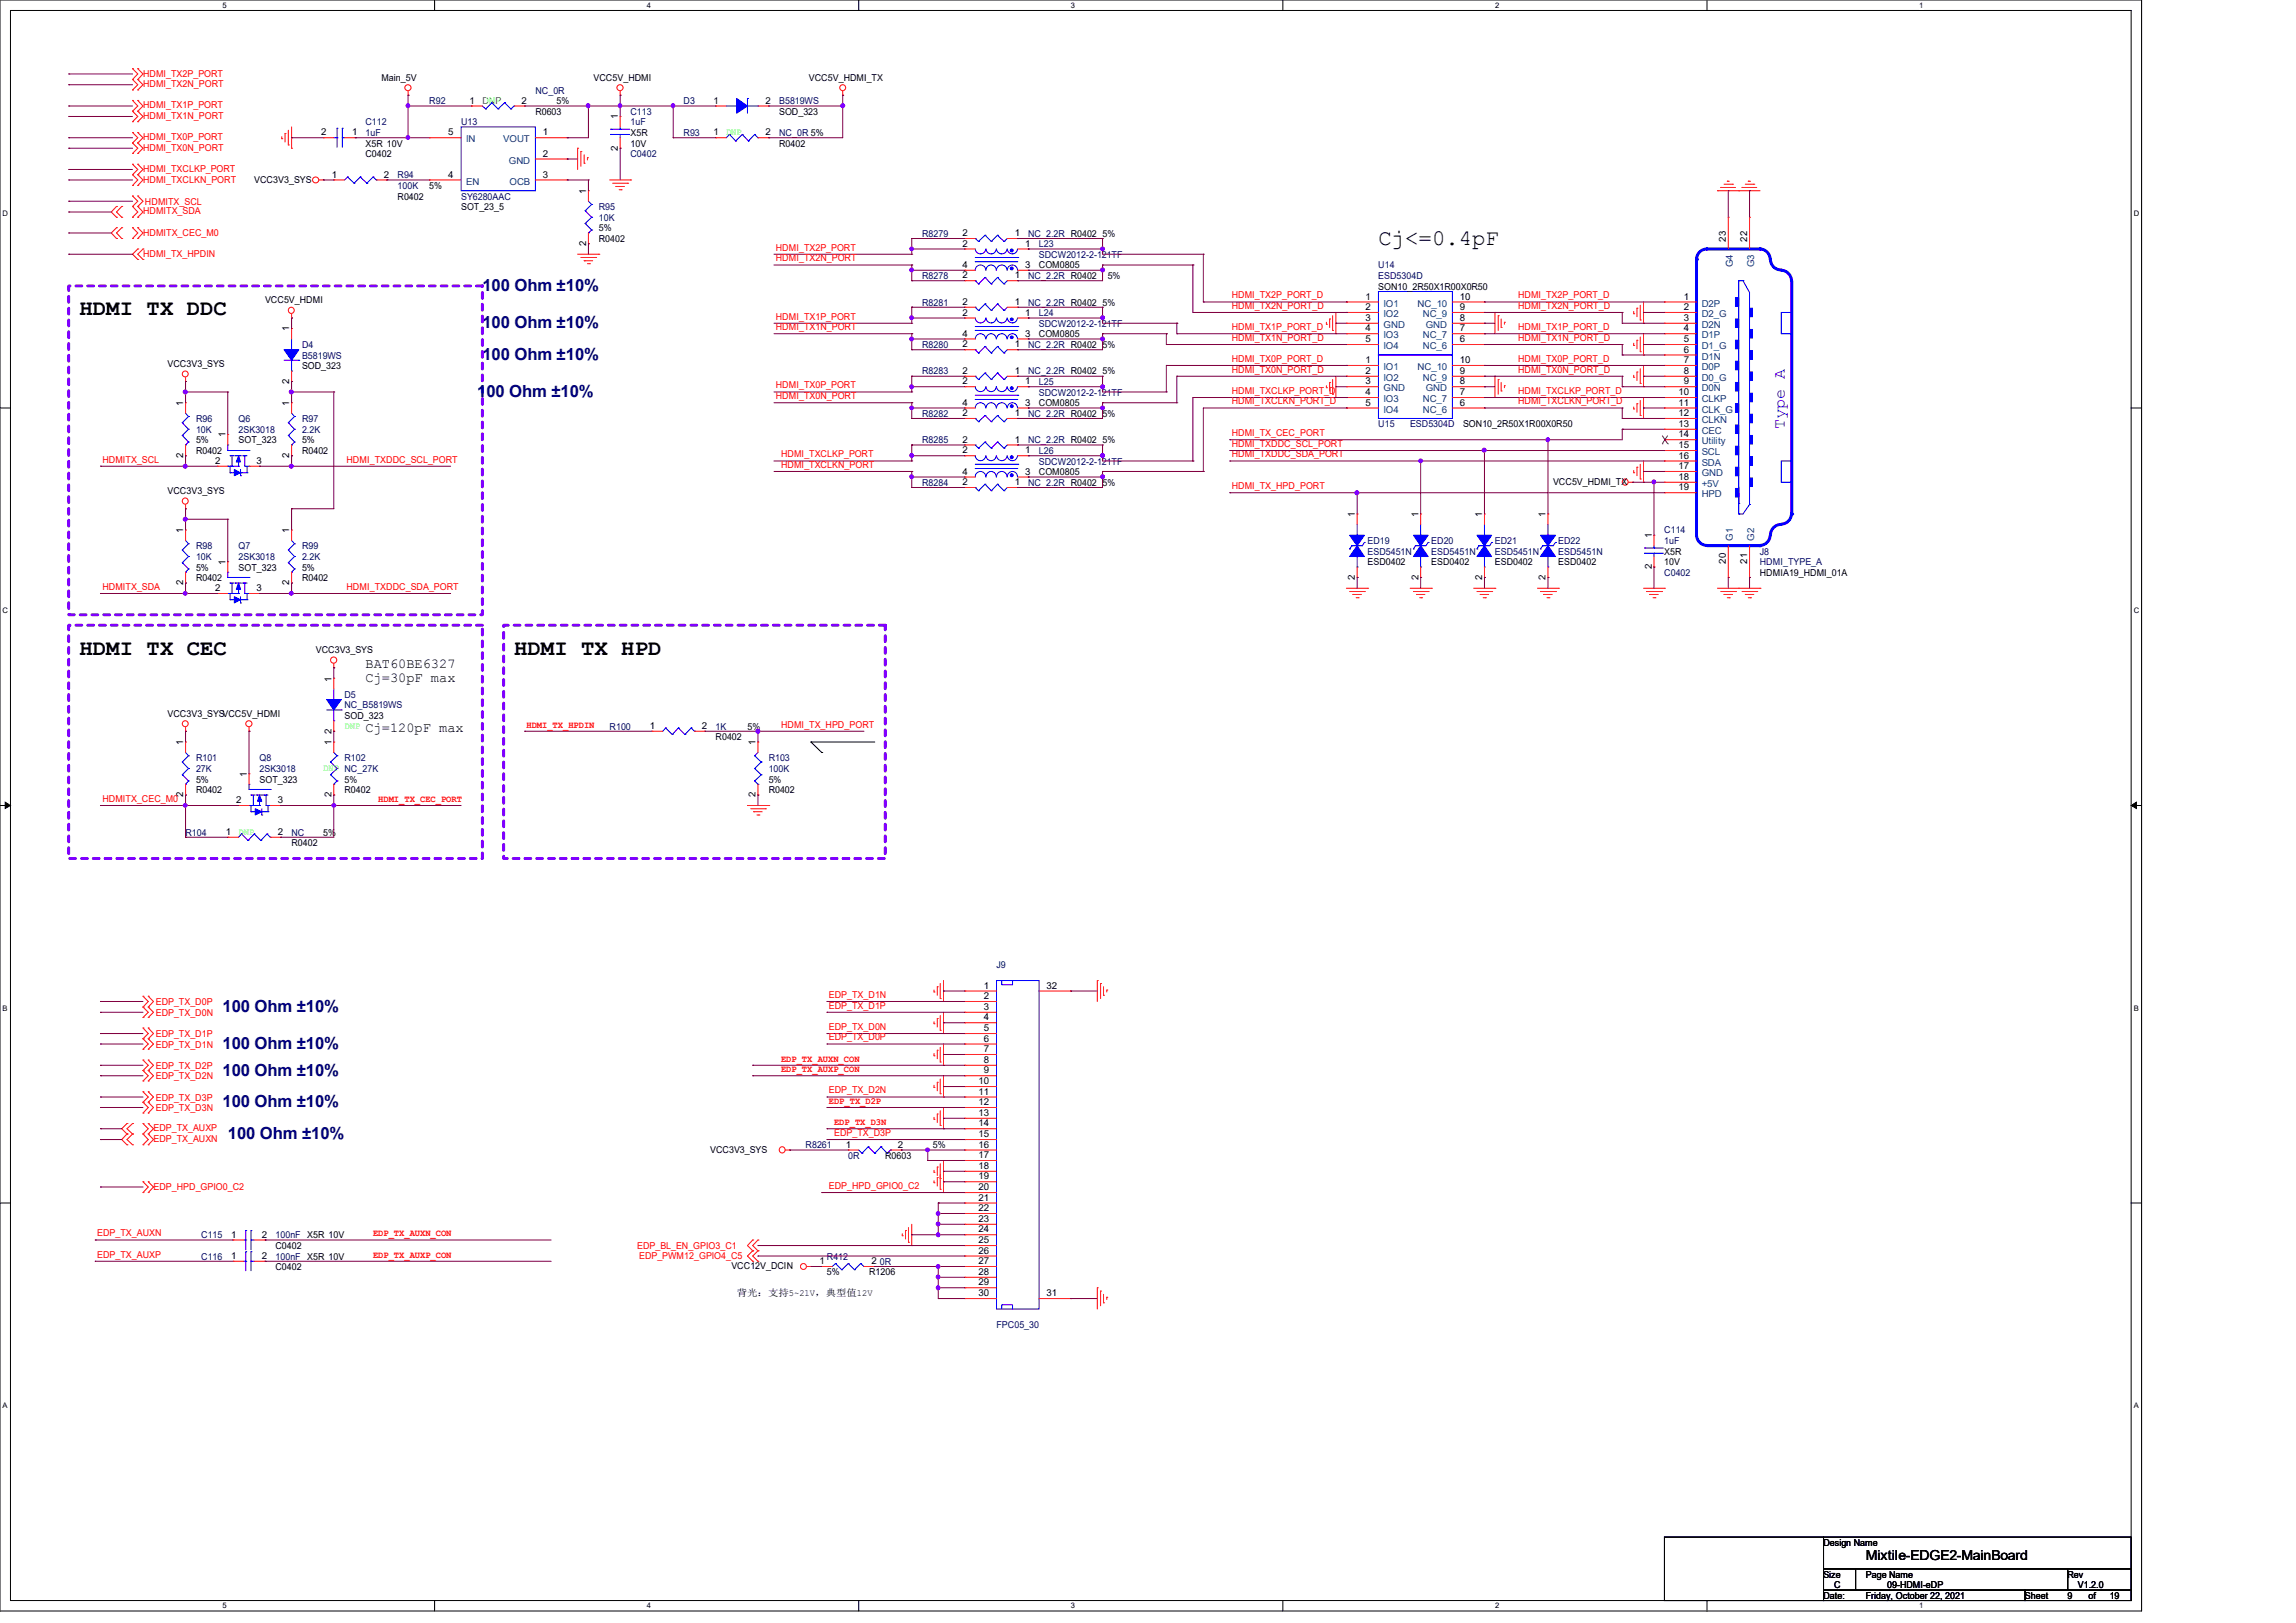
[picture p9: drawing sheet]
<svg xmlns="http://www.w3.org/2000/svg" width="297mm" height="210mm" viewBox="0 0 297 210" stroke-linecap="round" stroke-linejoin="round" font-family="sans-serif">
<defs><g id="words">
<g font-size="2.9">
<text x="178.3" y="31.8">Cj&lt;=0.4pF</text>
<text x="10.3" y="40.8">HDMI TX DDC</text>
<text x="10.3" y="84.7">HDMI TX CEC</text>
<text x="66.5" y="84.7">HDMI TX HPD</text>
</g>
<g font-size="2.2" fill="#000080">
<text x="62.4" y="37.7">100 Ohm ±10%</text>
<text x="62.4" y="42.5">100 Ohm ±10%</text>
<text x="62.4" y="46.6">100 Ohm ±10%</text>
<text x="61.7" y="51.4">100 Ohm ±10%</text>
<text x="28.8" y="130.9">100 Ohm ±10%</text>
<text x="28.8" y="135.8">100 Ohm ±10%</text>
<text x="28.8" y="139.2">100 Ohm ±10%</text>
<text x="28.8" y="143.3">100 Ohm ±10%</text>
<text x="29.5" y="147.4">100 Ohm ±10%</text>
</g>
<text font-size="2.2" fill="#00f" x="230.9" y="55.5" transform="rotate(-90 230.9 55.5)">Type A</text>
<g font-size="1.8">
<text x="47.3" y="86.4">BAT60BE6327</text>
<text x="47.3" y="88.2">Cj=30pF max</text>
<text x="47.3" y="94.7">Cj=120pF max</text>
<text x="241.4" y="201.8">Mixtile-EDGE2-MainBoard</text>
</g>
<g font-size="1.2" fill="#f00">
<text x="18.5" y="11.3">HDMI_TX2N_PORT</text>
<text x="18.5" y="9.9">HDMI_TX2P_PORT</text>
<text x="18.5" y="14">HDMI_TX1P_PORT</text>
<text x="18.5" y="15.4">HDMI_TX1N_PORT</text>
<text x="18.5" y="19.5">HDMI_TX0N_PORT</text>
<text x="18.5" y="22.3">HDMI_TXCLKP_PORT</text>
<text x="18.5" y="23.6">HDMI_TXCLKN_PORT</text>
<text x="18.5" y="18.1">HDMI_TX0P_PORT</text>
<text x="18.5" y="27.7">HDMITX_SDA</text>
<text x="18.8" y="26.5">HDMITX_SCL</text>
<text x="18.5" y="33.2">HDMI_TX_HPDIN</text>
<text x="18.5" y="30.5">HDMITX_CEC_M0</text>
<text x="100.4" y="32.4">HDMI_TX2P_PORT</text>
<text x="100.4" y="33.8">HDMI_TX2N_PORT</text>
<text x="100.4" y="41.4">HDMI_TX1P_PORT</text>
<text x="159.3" y="40">HDMI_TX2N_PORT_D</text>
<text x="159.3" y="38.6">HDMI_TX2P_PORT_D</text>
<text x="196.4" y="38.6">HDMI_TX2P_PORT_D</text>
<text x="196.4" y="40">HDMI_TX2N_PORT_D</text>
<text x="100.4" y="42.7">HDMI_TX1N_PORT</text>
<text x="159.3" y="46.8">HDMI_TX0P_PORT_D</text>
<text x="159.3" y="44.1">HDMI_TX1N_PORT_D</text>
<text x="159.3" y="42.7">HDMI_TX1P_PORT_D</text>
<text x="196.4" y="42.7">HDMI_TX1P_PORT_D</text>
<text x="196.4" y="44.1">HDMI_TX1N_PORT_D</text>
<text x="196.4" y="46.8">HDMI_TX0P_PORT_D</text>
<text x="100.4" y="50.3">HDMI_TX0P_PORT</text>
<text x="100.4" y="51.6">HDMI_TX0N_PORT</text>
<text x="159.3" y="48.2">HDMI_TX0N_PORT_D</text>
<text x="159.3" y="51">HDMI_TXCLKP_PORT_D</text>
<text x="159.3" y="52.3">HDMI_TXCLKN_PORT_D</text>
<text x="196.4" y="51">HDMI_TXCLKP_PORT_D</text>
<text x="196.4" y="48.2">HDMI_TX0N_PORT_D</text>
<text x="196.4" y="52.3">HDMI_TXCLKN_PORT_D</text>
<text x="13.2" y="59.9">HDMITX_SCL</text>
<text x="44.8" y="59.9">HDMI_TXDDC_SCL_PORT</text>
<text x="101" y="59.2">HDMI_TXCLKP_PORT</text>
<text x="159.3" y="59.2">HDMI_TXDDC_SDA_PORT</text>
<text x="159.3" y="57.8">HDMI_TXDDC_SCL_PORT</text>
<text x="159.3" y="56.4">HDMI_TX_CEC_PORT</text>
<text x="101" y="60.5">HDMI_TXCLKN_PORT</text>
<text x="159.3" y="63.3">HDMI_TX_HPD_PORT</text>
<text x="13.2" y="76.3">HDMITX_SDA</text>
<text x="44.8" y="76.3">HDMI_TXDDC_SDA_PORT</text>
<text x="68.1" y="94.1">HDMI_TX_HPDIN</text>
<text x="101" y="94.1">HDMI_TX_HPD_PORT</text>
<text x="13.2" y="103.8">HDMITX_CEC_M0</text>
<text x="48.9" y="103.8">HDMI_TX_CEC_PORT</text>
<text x="20.1" y="130">EDP_TX_D0P</text>
<text x="20.1" y="131.4">EDP_TX_D0N</text>
<text x="107.2" y="129.1">EDP_TX_D1N</text>
<text x="107.2" y="130.5">EDP_TX_D1P</text>
<text x="20.1" y="134.2">EDP_TX_D1P</text>
<text x="20.1" y="135.6">EDP_TX_D1N</text>
<text x="101" y="137.4">EDP_TX_AUXN_CON</text>
<text x="107.2" y="133.3">EDP_TX_D0N</text>
<text x="107.2" y="134.6">EDP_TX_D0P</text>
<text x="20.1" y="138.3">EDP_TX_D2P</text>
<text x="20.1" y="139.7">EDP_TX_D2N</text>
<text x="20.1" y="142.4">EDP_TX_D3P</text>
<text x="20.1" y="143.8">EDP_TX_D3N</text>
<text x="101" y="138.7">EDP_TX_AUXP_CON</text>
<text x="107.2" y="142.8">EDP_TX_D2P</text>
<text x="107.2" y="141.5">EDP_TX_D2N</text>
<text x="19.9" y="146.4">EDP_TX_AUXP</text>
<text x="19.9" y="147.7">EDP_TX_AUXN</text>
<text x="107.9" y="145.6">EDP_TX_D3N</text>
<text x="107.9" y="147">EDP_TX_D3P</text>
<text x="19.9" y="153.9">EDP_HPD_GPIO0_C2</text>
<text x="107.2" y="153.8">EDP_HPD_GPIO0_C2</text>
<text x="12.6" y="160">EDP_TX_AUXN</text>
<text x="48.3" y="160">EDP_TX_AUXN_CON</text>
<text x="82.4" y="161.6">EDP_BL_EN_GPIO3_C1</text>
<text x="12.6" y="162.7">EDP_TX_AUXP</text>
<text x="48.3" y="162.7">EDP_TX_AUXP_CON</text>
<text x="82.7" y="162.9">EDP_PWM12_GPIO4_C5</text>
</g>
<g font-size="1.2">
<text x="49.4" y="10.5">Main_5V</text>
<text x="76.8" y="10.5">VCC5V_HDMI</text>
<text x="104.6" y="10.5">VCC5V_HDMI_TX</text>
<text x="41.5" y="17.5">2</text>
<text x="45.5" y="17.5">1</text>
<text x="58" y="17.5">5</text>
<text x="60.7" y="13.4">1</text>
<text x="67.5" y="13.4">2</text>
<text x="69.3" y="14.9">R0603</text>
<text x="70.2" y="17.5">1</text>
<text x="72" y="13.5">5%</text>
<text x="79.9" y="15.5" transform="rotate(-90 79.9 15.5)">1</text>
<text x="81.6" y="17.6">X5R</text>
<text x="92.3" y="13.4">1</text>
<text x="92.3" y="17.5">1</text>
<text x="99" y="13.4">2</text>
<text x="99" y="17.5">2</text>
<text x="100.8" y="14.9">SOD_323</text>
<text x="32.9" y="23.6">VCC3V3_SYS</text>
<text x="42.9" y="23">1</text>
<text x="47.3" y="20.3">C0402</text>
<text x="47.3" y="19">X5R 10V</text>
<text x="49.7" y="23">2</text>
<text x="58" y="23">4</text>
<text x="70.2" y="23">3</text>
<text x="70.2" y="20.3">2</text>
<text x="79.9" y="19.5" transform="rotate(-90 79.9 19.5)">2</text>
<text x="81.6" y="19">10V</text>
<text x="100.8" y="19">R0402</text>
<text x="51.4" y="25.8">R0402</text>
<text x="55.5" y="24.4">5%</text>
<text x="59.6" y="27.2">SOT_23_5</text>
<text x="75.8" y="25.1" transform="rotate(-90 75.8 25.1)">1</text>
<text x="77.5" y="29.9">5%</text>
<text x="75.8" y="31.8" transform="rotate(-90 75.8 31.8)">2</text>
<text x="77.5" y="31.3">R0402</text>
<text x="124.5" y="30.6">2</text>
<text x="124.5" y="31.9">2</text>
<text x="124.5" y="34.7">4</text>
<text x="131.3" y="30.6">1</text>
<text x="132.6" y="31.9">1</text>
<text x="132.6" y="34.7">3</text>
<text x="134.4" y="34.7">COM0805</text>
<text x="142.6" y="30.6">5%</text>
<text x="223.3" y="31.2" transform="rotate(-90 223.3 31.2)">23</text>
<text x="226" y="31.2" transform="rotate(-90 226 31.2)">22</text>
<text x="34.3" y="39.2">VCC5V_HDMI</text>
<text x="124.5" y="39.5">2</text>
<text x="124.5" y="40.9">2</text>
<text x="124.5" y="36">2</text>
<text x="131.3" y="39.5">1</text>
<text x="131.3" y="36">1</text>
<text x="132.6" y="40.9">1</text>
<text x="142.6" y="39.5">5%</text>
<text x="143.3" y="36.1">5%</text>
<text x="176.6" y="38.8">1</text>
<text x="176.6" y="40.1">2</text>
<text x="176.6" y="41.5">3</text>
<text x="178.3" y="37.5">SON10_2R50X1R00X0R50</text>
<text x="188.8" y="38.8">10</text>
<text x="188.8" y="40.1">9</text>
<text x="188.8" y="41.5">8</text>
<text x="217.8" y="38.8">1</text>
<text x="217.8" y="40.1">2</text>
<text x="217.8" y="41.5">3</text>
<text x="21.7" y="47.5">VCC3V3_SYS</text>
<text x="37.4" y="42.9" transform="rotate(-90 37.4 42.9)">1</text>
<text x="39.1" y="47.8">SOD_323</text>
<text x="124.5" y="45">2</text>
<text x="124.5" y="43.6">4</text>
<text x="131.3" y="45">1</text>
<text x="132.6" y="43.6">3</text>
<text x="134.4" y="43.6">COM0805</text>
<text x="142.6" y="45">5%</text>
<text x="176.6" y="47">1</text>
<text x="176.6" y="42.9">4</text>
<text x="176.6" y="44.3">5</text>
<text x="188.8" y="47">10</text>
<text x="188.8" y="42.9">7</text>
<text x="188.8" y="44.3">6</text>
<text x="217.8" y="42.9">4</text>
<text x="217.8" y="44.3">5</text>
<text x="217.8" y="45.6">6</text>
<text x="217.8" y="47">7</text>
<text x="23.7" y="52.5" transform="rotate(-90 23.7 52.5)">1</text>
<text x="37.4" y="52.5" transform="rotate(-90 37.4 52.5)">1</text>
<text x="37.4" y="49.7" transform="rotate(-90 37.4 49.7)">2</text>
<text x="124.5" y="53.8">2</text>
<text x="124.5" y="48.4">2</text>
<text x="124.5" y="49.7">2</text>
<text x="124.5" y="52.5">4</text>
<text x="131.3" y="53.8">1</text>
<text x="131.3" y="48.4">1</text>
<text x="132.6" y="49.7">1</text>
<text x="132.6" y="52.5">3</text>
<text x="134.4" y="52.6">COM0805</text>
<text x="142.6" y="53.9">5%</text>
<text x="142.6" y="48.4">5%</text>
<text x="176.6" y="48.4">2</text>
<text x="176.6" y="51.1">4</text>
<text x="176.6" y="52.5">5</text>
<text x="176.6" y="49.7">3</text>
<text x="188.8" y="48.4">9</text>
<text x="188.8" y="51.1">7</text>
<text x="188.8" y="52.5">6</text>
<text x="188.8" y="49.7">8</text>
<text x="217.1" y="51.1">10</text>
<text x="217.1" y="52.5">11</text>
<text x="217.1" y="53.8">12</text>
<text x="217.8" y="48.4">8</text>
<text x="217.8" y="49.7">9</text>
<text x="23.7" y="59.2" transform="rotate(-90 23.7 59.2)">2</text>
<text x="25.4" y="58.7">R0402</text>
<text x="25.4" y="57.4">5%</text>
<text x="29.2" y="56.6" transform="rotate(-90 29.2 56.6)">1</text>
<text x="30.9" y="57.4">SOT_323</text>
<text x="37.4" y="59.2" transform="rotate(-90 37.4 59.2)">2</text>
<text x="39.1" y="58.7">R0402</text>
<text x="39.1" y="57.4">5%</text>
<text x="124.5" y="57.3">2</text>
<text x="124.5" y="58.7">2</text>
<text x="131.3" y="57.3">1</text>
<text x="132.6" y="58.7">1</text>
<text x="142.6" y="57.4">5%</text>
<text x="189.3" y="55.3">SON10_2R50X1R00X0R50</text>
<text x="217.1" y="55.2">13</text>
<text x="217.1" y="56.6">14</text>
<text x="217.1" y="58">15</text>
<text x="217.1" y="59.4">16</text>
<text x="21.7" y="64">VCC3V3_SYS</text>
<text x="27.8" y="60">2</text>
<text x="33.2" y="60">3</text>
<text x="124.5" y="61.4">4</text>
<text x="124.5" y="62.8">2</text>
<text x="131.3" y="62.8">1</text>
<text x="132.6" y="61.4">3</text>
<text x="134.4" y="61.5">COM0805</text>
<text x="142.6" y="62.9">5%</text>
<text x="200.9" y="62.7">VCC5V_HDMI_TX</text>
<text x="217.1" y="60.7">17</text>
<text x="217.1" y="62.1">18</text>
<text x="217.1" y="63.5">19</text>
<text x="23.7" y="69" transform="rotate(-90 23.7 69)">1</text>
<text x="37.4" y="69" transform="rotate(-90 37.4 69)">1</text>
<text x="175.3" y="66.9" transform="rotate(-90 175.3 66.9)">1</text>
<text x="183.5" y="66.9" transform="rotate(-90 183.5 66.9)">1</text>
<text x="191.7" y="66.9" transform="rotate(-90 191.7 66.9)">1</text>
<text x="199.9" y="66.9" transform="rotate(-90 199.9 66.9)">1</text>
<text x="213.7" y="69.6" transform="rotate(-90 213.7 69.6)">1</text>
<text x="215.3" y="71.8">X5R</text>
<text x="23.7" y="75.7" transform="rotate(-90 23.7 75.7)">2</text>
<text x="25.4" y="75.2">R0402</text>
<text x="25.4" y="73.8">5%</text>
<text x="27.8" y="76.5">2</text>
<text x="29.2" y="73.1" transform="rotate(-90 29.2 73.1)">1</text>
<text x="30.9" y="73.8">SOT_323</text>
<text x="33.2" y="76.5">3</text>
<text x="37.4" y="75.7" transform="rotate(-90 37.4 75.7)">2</text>
<text x="39.1" y="75.2">R0402</text>
<text x="39.1" y="73.8">5%</text>
<text x="175.3" y="75" transform="rotate(-90 175.3 75)">2</text>
<text x="176.9" y="73.2">ESD0402</text>
<text x="183.5" y="75" transform="rotate(-90 183.5 75)">2</text>
<text x="185.1" y="73.2">ESD0402</text>
<text x="191.7" y="75" transform="rotate(-90 191.7 75)">2</text>
<text x="193.4" y="73.2">ESD0402</text>
<text x="199.9" y="75" transform="rotate(-90 199.9 75)">2</text>
<text x="201.6" y="73.2">ESD0402</text>
<text x="213.7" y="73.7" transform="rotate(-90 213.7 73.7)">2</text>
<text x="215.3" y="73.2">10V</text>
<text x="223.3" y="72.9" transform="rotate(-90 223.3 72.9)">20</text>
<text x="226" y="72.9" transform="rotate(-90 226 72.9)">21</text>
<text x="227.6" y="74.5">HDMIA19_HDMI_01A</text>
<text x="40.8" y="84.5">VCC3V3_SYS</text>
<text x="42.9" y="88.2" transform="rotate(-90 42.9 88.2)">1</text>
<text x="21.7" y="92.8">VCC3V3_SYSVCC5V_HDMI</text>
<text x="42.9" y="94.9" transform="rotate(-90 42.9 94.9)">2</text>
<text x="44.6" y="93">SOD_323</text>
<text x="84.1" y="94.3">1</text>
<text x="90.8" y="94.3">2</text>
<text x="92.6" y="95.8">R0402</text>
<text x="96.7" y="94.4">5%</text>
<text x="23.7" y="96.4" transform="rotate(-90 23.7 96.4)">1</text>
<text x="25.4" y="101.3">5%</text>
<text x="31.9" y="100.5" transform="rotate(-90 31.9 100.5)">1</text>
<text x="33.6" y="101.3">SOT_323</text>
<text x="42.9" y="96.4" transform="rotate(-90 42.9 96.4)">1</text>
<text x="44.6" y="101.3">5%</text>
<text x="97.7" y="96.4" transform="rotate(-90 97.7 96.4)">1</text>
<text x="99.4" y="101.3">5%</text>
<text x="23.7" y="103.1" transform="rotate(-90 23.7 103.1)">2</text>
<text x="25.4" y="102.6">R0402</text>
<text x="30.6" y="103.9">2</text>
<text x="35.9" y="103.9">3</text>
<text x="42.9" y="103.1" transform="rotate(-90 42.9 103.1)">2</text>
<text x="44.6" y="102.6">R0402</text>
<text x="97.7" y="103.1" transform="rotate(-90 97.7 103.1)">2</text>
<text x="99.4" y="102.6">R0402</text>
<text x="29.2" y="108">1</text>
<text x="35.9" y="108">2</text>
<text x="37.7" y="109.5">R0402</text>
<text x="41.8" y="108.1">5%</text>
<text x="127.2" y="127.9">1</text>
<text x="127.2" y="129.3">2</text>
<text x="127.2" y="130.7">3</text>
<text x="135.4" y="127.9">32</text>
<text x="127.2" y="132">4</text>
<text x="127.2" y="133.4">5</text>
<text x="127.2" y="134.8">6</text>
<text x="127.2" y="136.1">7</text>
<text x="127.2" y="137.5">8</text>
<text x="126.6" y="140.3">10</text>
<text x="126.6" y="141.6">11</text>
<text x="126.6" y="143">12</text>
<text x="127.2" y="138.9">9</text>
<text x="91.9" y="149.1">VCC3V3_SYS</text>
<text x="109.4" y="148.5">1</text>
<text x="114.5" y="149.9">R0603</text>
<text x="116.2" y="148.5">2</text>
<text x="120.7" y="148.6">5%</text>
<text x="126.6" y="144.4">13</text>
<text x="126.6" y="145.8">14</text>
<text x="126.6" y="147.2">15</text>
<text x="126.6" y="148.5">16</text>
<text x="126.6" y="149.9">17</text>
<text x="126.6" y="151.3">18</text>
<text x="126.6" y="152.6">19</text>
<text x="126.6" y="154">20</text>
<text x="126.6" y="155.4">21</text>
<text x="29.9" y="160.1">1</text>
<text x="33.9" y="160.1">2</text>
<text x="35.6" y="161.6">C0402</text>
<text x="126.6" y="156.7">22</text>
<text x="126.6" y="158.1">23</text>
<text x="126.6" y="159.5">24</text>
<text x="126.6" y="160.9">25</text>
<text x="29.9" y="162.9">1</text>
<text x="33.9" y="162.9">2</text>
<text x="35.6" y="164.3">C0402</text>
<text x="94.6" y="164.2">VCC12V_DCIN</text>
<text x="95.3" y="167.6">背光：支持5~21V，典型值12V</text>
<text x="106" y="163.6">1</text>
<text x="107" y="165">5%</text>
<text x="112.4" y="165">R1206</text>
<text x="112.7" y="163.6">2</text>
<text x="126.6" y="162.2">26</text>
<text x="126.6" y="163.6">27</text>
<text x="126.6" y="165">28</text>
<text x="126.6" y="166.3">29</text>
<text x="126.6" y="167.7">30</text>
<text x="135.4" y="167.7">31</text>
<text x="235.9" y="200">Design Name</text>
<text x="235.9" y="204.1">Size</text>
<text x="235.9" y="206.9">Date:</text>
<text x="237.3" y="205.5">C</text>
<text x="241.4" y="204.1">Page Name</text>
<text x="241.4" y="206.9">Friday, October 22, 2021</text>
<text x="244.1" y="205.5">09-HDMI-eDP</text>
<text x="261.9" y="206.9">Sheet</text>
<text x="267.4" y="204.1">Rev</text>
<text x="267.4" y="206.9">9</text>
<text x="268.8" y="205.5">V1.2.0</text>
<text x="270.1" y="206.9">of</text>
<text x="272.9" y="206.9">19</text>
</g>
<g font-size="1.2" fill="#000080">
<text x="47.3" y="16.2">C112</text>
<text x="47.3" y="17.6">1uF</text>
<text x="55.5" y="13.5">R92</text>
<text x="59.6" y="16.2">U13</text>
<text x="69.3" y="12.1">NC_0R</text>
<text x="81.6" y="14.9">C113</text>
<text x="81.6" y="16.2">1uF</text>
<text x="88.4" y="13.5">D3</text>
<text x="88.4" y="17.6">R93</text>
<text x="100.8" y="13.5">B5819WS</text>
<text x="100.8" y="17.6">NC_0R 5%</text>
<text x="51.4" y="23.1">R94</text>
<text x="81.6" y="20.3">C0402</text>
<text x="51.4" y="24.4">100K</text>
<text x="59.6" y="25.8">SY6280AAC</text>
<text x="77.5" y="27.2">R95</text>
<text x="77.5" y="28.6">10K</text>
<text x="119.3" y="30.6">R8279</text>
<text x="133" y="30.6">NC_2.2R R0402</text>
<text x="134.4" y="32">L23</text>
<text x="134.4" y="33.4">SDCW2012-2-121TF</text>
<text x="178.3" y="34.7">U14</text>
<text x="119.3" y="39.5">R8281</text>
<text x="119.3" y="36.1">R8278</text>
<text x="133" y="39.5">NC_2.2R R0402</text>
<text x="133" y="36.1">NC_2.2R R0402</text>
<text x="134.4" y="40.9">L24</text>
<text x="178.3" y="36.1">ESD5304D</text>
<text x="39.1" y="45">D4</text>
<text x="39.1" y="46.4">B5819WS</text>
<text x="119.3" y="45">R8280</text>
<text x="133" y="45">NC_2.2R R0402</text>
<text x="134.4" y="42.3">SDCW2012-2-121TF</text>
<text x="119.3" y="53.9">R8282</text>
<text x="119.3" y="48.4">R8283</text>
<text x="133" y="53.9">NC_2.2R R0402</text>
<text x="133" y="48.4">NC_2.2R R0402</text>
<text x="134.4" y="49.8">L25</text>
<text x="134.4" y="51.2">SDCW2012-2-121TF</text>
<text x="25.4" y="54.6">R96</text>
<text x="25.4" y="56">10K</text>
<text x="30.9" y="54.6">Q6</text>
<text x="30.9" y="56">2SK3018</text>
<text x="39.1" y="54.6">R97</text>
<text x="39.1" y="56">2.2K</text>
<text x="119.3" y="57.4">R8285</text>
<text x="133" y="57.4">NC_2.2R R0402</text>
<text x="134.4" y="58.7">L26</text>
<text x="178.3" y="55.3">U15</text>
<text x="182.4" y="55.3">ESD5304D</text>
<text x="119.3" y="62.9">R8284</text>
<text x="133" y="62.9">NC_2.2R R0402</text>
<text x="134.4" y="60.1">SDCW2012-2-121TF</text>
<text x="25.4" y="71.1">R98</text>
<text x="30.9" y="71.1">Q7</text>
<text x="39.1" y="71.1">R99</text>
<text x="176.9" y="70.4">ED19</text>
<text x="176.9" y="71.8">ESD5451N</text>
<text x="185.1" y="70.4">ED20</text>
<text x="185.1" y="71.8">ESD5451N</text>
<text x="193.4" y="70.4">ED21</text>
<text x="193.4" y="71.8">ESD5451N</text>
<text x="201.6" y="70.4">ED22</text>
<text x="201.6" y="71.8">ESD5451N</text>
<text x="215.3" y="69">C114</text>
<text x="215.3" y="70.4">1uF</text>
<text x="227.6" y="71.8">J8</text>
<text x="25.4" y="72.4">10K</text>
<text x="30.9" y="72.4">2SK3018</text>
<text x="39.1" y="72.4">2.2K</text>
<text x="215.3" y="74.5">C0402</text>
<text x="227.6" y="73.2">HDMI_TYPE_A</text>
<text x="44.6" y="90.3">D5</text>
<text x="44.6" y="91.7">NC_B5819WS</text>
<text x="78.9" y="94.4">R100</text>
<text x="92.6" y="94.4">1K</text>
<text x="25.4" y="98.5">R101</text>
<text x="25.4" y="99.9">27K</text>
<text x="33.6" y="98.5">Q8</text>
<text x="33.6" y="99.9">2SK3018</text>
<text x="44.6" y="98.5">R102</text>
<text x="99.4" y="98.5">R103</text>
<text x="99.4" y="99.9">100K</text>
<text x="24" y="108.1">R104</text>
<text x="37.7" y="108.1">NC</text>
<text x="128.9" y="125.3">J9</text>
<text x="104.2" y="148.6">R8261</text>
<text x="109.7" y="149.9">0R</text>
<text x="26" y="160.2">C115</text>
<text x="35.6" y="160.2">100nF X5R 10V</text>
<text x="26" y="163">C116</text>
<text x="35.6" y="163">100nF X5R 10V</text>
<text x="107" y="163">R412</text>
<text x="113.8" y="163.7">0R</text>
<text x="128.9" y="171.9">FPC05_30</text>
</g>
<g font-size="1.2" fill="#0f0">
<text x="62.4" y="13.5">DNP</text>
<text x="93.9" y="17.4">DNP</text>
<text x="44.6" y="94.3">DNP</text>
<text x="41.8" y="99.7">DNP NC_27K</text>
<text x="30.9" y="108">DNP</text>
</g>
<g font-size="1.2" fill="#004080">
<text x="60.3" y="23.9">EN</text>
<text x="60.3" y="18.4">IN</text>
<text x="65.1" y="18.4">VOUT</text>
<text x="65.8" y="21.2">GND</text>
<text x="65.9" y="23.9">OCB</text>
<text x="224.2" y="34.6" transform="rotate(-90 224.2 34.6)">G4</text>
<text x="226.9" y="34.6" transform="rotate(-90 226.9 34.6)">G3</text>
<text x="179" y="39.7">IO1</text>
<text x="179" y="41">IO2</text>
<text x="183.4" y="39.7">NC_10</text>
<text x="184.1" y="41">NC_9</text>
<text x="220.1" y="39.7">D2P</text>
<text x="220.1" y="41">D2_G</text>
<text x="179" y="47.9">IO1</text>
<text x="179" y="43.8">IO3</text>
<text x="179" y="45.2">IO4</text>
<text x="179" y="42.4">GND</text>
<text x="183.4" y="47.9">NC_10</text>
<text x="184.1" y="43.8">NC_7</text>
<text x="184.1" y="45.2">NC_6</text>
<text x="184.4" y="42.4">GND</text>
<text x="220.1" y="42.4">D2N</text>
<text x="220.1" y="43.8">D1P</text>
<text x="220.1" y="45.2">D1_G</text>
<text x="220.1" y="46.5">D1N</text>
<text x="220.1" y="47.9">D0P</text>
<text x="179" y="49.3">IO2</text>
<text x="179" y="52">IO3</text>
<text x="179" y="53.4">IO4</text>
<text x="179" y="50.6">GND</text>
<text x="184.1" y="49.3">NC_9</text>
<text x="184.1" y="52">NC_7</text>
<text x="184.1" y="53.4">NC_6</text>
<text x="184.4" y="50.6">GND</text>
<text x="220.1" y="49.3">D0_G</text>
<text x="220.1" y="50.6">D0N</text>
<text x="220.1" y="52">CLKP</text>
<text x="220.1" y="53.4">CLK_G</text>
<text x="220.1" y="54.7">CLKN</text>
<text x="220.1" y="56.1">CEC</text>
<text x="220.1" y="57.5">Utility</text>
<text x="220.1" y="58.9">SCL</text>
<text x="220.1" y="60.2">SDA</text>
<text x="220.1" y="61.6">GND</text>
<text x="220.1" y="63">+5V</text>
<text x="220.1" y="64.3">HPD</text>
<text x="224.2" y="69.9" transform="rotate(-90 224.2 69.9)">G1</text>
<text x="226.9" y="69.9" transform="rotate(-90 226.9 69.9)">G2</text>
</g>
<g font-size="1">
<text x="28.8" y="1">5</text>
<text x="83.7" y="1">4</text>
<text x="138.5" y="1">3</text>
<text x="193.4" y="1">2</text>
<text x="248.3" y="1">1</text>
<text x=".3" y="27.9">D</text>
<text x="276" y="27.9">D</text>
<text x=".3" y="79.4">C</text>
<text x="276" y="79.4">C</text>
<text x=".3" y="130.8">B</text>
<text x="276" y="130.8">B</text>
<text x=".3" y="182.2">A</text>
<text x="276" y="182.2">A</text>
<text x="28.8" y="208.1">5</text>
<text x="83.7" y="208.1">4</text>
<text x="138.5" y="208.1">3</text>
<text x="193.4" y="208.1">2</text>
<text x="248.3" y="208.1">1</text>
</g>
</g></defs>
<path d="M0 0h277v208.4h-277zM1.4 1.4h274.3v205.7h-274.3z" fill="none" stroke="#000" stroke-width=".13"/>
<g fill="#fff">
<path d="M28.8 .1h.5v1.1h-.5z"/>
<path d="M28.8 207.2h.5v1.1h-.5z"/>
</g>
<path d="M56.2 0v1.4M56.2 207.1v1.3" fill="none" stroke="#000" stroke-width=".13"/>
<g fill="#fff">
<path d="M83.7 .1h.5v1.1h-.5z"/>
<path d="M83.7 207.2h.5v1.1h-.5z"/>
</g>
<path d="M111.1 0v1.4M111.1 207.1v1.3" fill="none" stroke="#000" stroke-width=".13"/>
<g fill="#fff">
<path d="M138.5 .1h.6v1.1h-.6z"/>
<path d="M138.5 207.2h.6v1.1h-.6z"/>
</g>
<path d="M165.9 0v1.4M165.9 207.1v1.3" fill="none" stroke="#000" stroke-width=".13"/>
<g fill="#fff">
<path d="M193.4 .1h.5v1.1h-.5z"/>
<path d="M193.4 207.2h.5v1.1h-.5z"/>
</g>
<path d="M220.8 0v1.4M220.8 207.1v1.3" fill="none" stroke="#000" stroke-width=".13"/>
<g fill="#fff">
<path d="M248.2 .1h.6v1.1h-.6z"/>
<path d="M248.2 207.2h.6v1.1h-.6z"/>
<path d="M.3 27.1h.8v1.1h-.8z"/>
<path d="M276 27.1h.7v1.1h-.7z"/>
<path d="M.3 78.5h.8v1.1h-.8z"/>
<path d="M276 78.5h.7v1.1h-.7z"/>
</g>
<path d="M0 52.8h1.4M275.7 52.8h1.3" fill="none" stroke="#000" stroke-width=".13"/>
<g fill="#fff">
<path d="M.3 129.9h.7v1.1h-.7z"/>
<path d="M276 129.9h.6v1.1h-.6z"/>
</g>
<path d="M0 104.2h1.4M275.7 104.2h1.3" fill="none" stroke="#000" stroke-width=".13"/>
<path d="M.7 103.8l.7 .4-.7 .4zM275.7 104.2l.7-.4v.8z" fill="#000" stroke="#000" stroke-width=".13"/>
<g fill="#fff">
<path d="M.3 181.4h.7v1.1h-.7z"/>
<path d="M276 181.4h.6v1.1h-.6z"/>
</g>
<g fill="none" stroke="#000" stroke-width=".13">
<path d="M104.9 96h.1M104.9 96l1.4 1.4M104.9 96h8.3M106.3 97.4h.1M0 155.7h1.4M275.7 155.7h1.3M215.3 198.9h20.6v8.2h-20.6zM235.9 198.9h39.8v4.1h-39.8zM235.9 203h4.1v2.7h-4.1zM235.9 205.7h26.1v1.4h-26.1zM240 203h27.5v2.7h-27.5zM262 205.7h13.7v1.4h-13.7z"/>
<path d="M267.5 203h8.2v2.7h-8.2z"/>
</g>
<path d="M8.9 37h53.5v42.5h-53.5zM8.9 80.9h53.5v30.2h-53.5zM65.2 80.9h49.3v30.2h-49.3z" fill="none" stroke="#8000ff" stroke-width=".38" stroke-dasharray=".8 .8"/>
<g fill="none" stroke="#f00" stroke-width=".13">
<path d="M17.1 11.6h.1M17.1 10.3h.1M17.1 19.9h.1M17.1 18.5h.1M17.1 14.4h.1M17.1 13h.1M17.1 15.7h.1M17.1 8.9h.1M17.1 17.1h.1M17.1 10.3l.7 .7-.7 .6M17.1 18.5l.7 .7-.7 .7M17.1 13l.7 .7-.7 .7"/>
<path d="M17.1 14.4l.7 .7-.7 .6M17.1 8.9l.7 .7-.7 .7M17.1 17.1l.7 .7-.7 .7M17.8 11.6h.1M17.8 10.3h.1M17.8 19.9h.1M17.8 18.5h.1M17.8 14.4h.1M17.8 13h.1M17.8 15.7h.1M17.8 8.9h.1M17.8 17.1h.1"/>
<path d="M17.8 10.3l.7 .7-.7 .6M17.8 18.5l.7 .7-.7 .7M17.8 13l.7 .7-.7 .7M17.8 14.4l.7 .7-.7 .6M17.8 8.9l.7 .7-.7 .7M17.8 17.1l.7 .7-.7 .7M36.4 17.9h.1M36.4 17.7v.2M36.9 17.3h.1M36.9 17.3v1.1M37.3 18.8h.1M37.3 16.8v2"/>
<path d="M37.7 19.2h.1M37.7 16.4v2.8M41.8 17.8h.1M41.8 17.8h1.4M44.6 17.8h1.3M45.9 17.8h.1M52.8 12.3h.1M52.8 11.8v.5M55.5 17.8h.1M55.5 17.8h4.1M61 13.7h.1M61 13.7h1.4"/>
<path d="M66.5 13.7h1.4M67.9 13.7h.1M69.3 17.8h4.1M73.4 17.8h.1M74.7 19.2h.1M74.7 19.2v2.7M75.1 19.6h.1M75.1 19.6v1.9M80.2 12.3h.1M80.2 15.1h.1M80.2 19.2h.1M80.2 11.8v.5"/>
<path d="M80.2 15.1v1.3M80.2 17.8v1.4M92.6 13.7h.1M92.6 17.8h.1M92.6 13.7h1.3M92.6 17.8h1.3M98 13.7h1.4M98 17.8h1.4M99.4 13.7h.1M99.4 17.8h.1M109 12.3h.1M109 11.8v.5"/>
<path d="M15.1 26.7h.1M15.1 28.1h.1M15.1 29.5h.1M15.1 30.9h.1M15.1 26.7l-.7 .7 .7 .7M15.1 29.5l-.7 .6 .7 .8M15.7 28.1h.1M15.7 26.7h.1M15.7 30.9h.1M15.7 29.5h.1M15.7 26.7l-.6 .7 .6 .7M15.7 29.5l-.6 .6 .6 .8"/>
<path d="M17.1 28.1h.1M17.1 26.7h.1M17.1 30.9h.1M17.1 29.5h.1M17.1 25.4h.1M17.1 22.6h.1M17.1 21.3h.1M17.1 24h.1M17.1 26.7l.7 .7-.7 .7M17.1 29.5l.7 .6-.7 .8M17.1 25.4l.7 .6-.7 .7M17.1 21.3l.7 .6-.7 .7"/>
<path d="M17.1 22.6l.7 .7-.7 .7M17.8 32.2h.1M17.8 33.6h.1M17.8 28.1h.1M17.8 26.7h.1M17.8 30.9h.1M17.8 29.5h.1M17.8 25.4h.1M17.8 22.6h.1M17.8 21.3h.1M17.8 24h.1M17.8 32.2l-.7 .7 .7 .7"/>
<path d="M17.8 26.7l.7 .7-.7 .7M17.8 25.4l.7 .6-.7 .7M17.8 29.5l.7 .6-.7 .8M17.8 21.3l.7 .6-.7 .7M17.8 22.6l.7 .7-.7 .7M18.5 33.6h.1M18.5 32.2h.1M18.5 32.2l-.7 .7 .7 .7M41.3 23.3h.5M41.8 23.3h.1M43.2 23.3h.1M43.2 23.3h1.4"/>
<path d="M48.7 23.3h1.3M50 23.3h.1M55.5 23.3h.1M55.5 23.3h4.1M69.3 23.3h4.1M69.3 20.6h4.1M73.4 23.3h.1M73.4 20.6h.1M74.7 32.9h2.8M75.1 33.3h1.9M75.6 33.7h.1M75.6 21.1h.1"/>
<path d="M75.6 33.7h1.1M75.6 20v1.1M76 20.4h.1M76 34.1h.2M76 20.4v.3M76.1 24.7h.1M76.1 31.5h.1M76.1 24.7v1.3M76.1 30.1v1.4M76.2 34.1h.1M77 33.3h.1M77.5 32.9h.1"/>
<path d="M78.9 23.3h2.7M79.2 23.7h2M79.7 24.1h.1M79.7 24.1h1.1M80.1 24.6h.2M80.3 24.6h.1M81.2 23.7h.1M81.6 23.3h.1M124.8 30.9h.1M124.8 32.2h.1M124.8 35h.1M124.8 39.8h.1"/>
<path d="M124.8 30.9h1.4M124.8 32.2h1.4M124.8 35h1.4M124.8 39.8h1.4M130.3 30.9h1.4M130.3 39.8h1.4M131.7 30.9h.1M131.7 39.8h.1M131.7 32.2h1.3M131.7 35h1.3M133 32.2h.1M133 35h.1"/>
<path d="M211.8 39.9h.1M211.8 39.9v1.1M212.2 39.5v1.9M212.6 39.1v2.7M222.2 24.7h.1M222.2 24.7h5.5M222.6 24.3h.1M222.6 24.3h1.9M223 23.8h1.1M223.4 23.5h.1M223.4 23.5h.3M224.1 23.8h.1"/>
<path d="M224.9 24.7h.1M225.3 24.3h.1M225.3 24.3h1.9M225.8 23.8h1.1M226.1 23.5h.1M226.1 23.5h.3M226.9 23.8h.1M24 49.4h.1M24 52.1h.1M24 59h.1M24 48.8v.6M24 52.1v1.4"/>
<path d="M24 57.6v1.4M29.5 56.2h.1M29.5 56.2v1.4M37.7 41.1h.1M37.7 52.1h.1M37.7 59h.1M37.7 42.5h.1M37.7 49.4h.1M37.7 40.6v.5M37.7 42.5v1.4M37.7 48v1.4M37.7 52.1v1.4"/>
<path d="M37.7 57.6v1.4M124.8 57.6h.1M124.8 54.1h.1M124.8 59h.1M124.8 48.7h.1M124.8 45.3h.1M124.8 50h.1M124.8 52.8h.1M124.8 41.1h.1M124.8 43.9h.1M124.8 57.6h1.4M124.8 54.1h1.4"/>
<path d="M124.8 59h1.4M124.8 48.7h1.4M124.8 52.8h1.4M124.8 50h1.4M124.8 45.3h1.4M124.8 41.1h1.4M124.8 43.9h1.4M130.3 57.6h1.4M130.3 54.1h1.4M130.3 48.7h1.4M130.3 45.3h1.4M131.7 57.6h.1"/>
<path d="M131.7 54.1h.1M131.7 48.7h.1M131.7 45.3h.1M131.7 59h1.3M131.7 52.8h1.3M131.7 50h1.3M131.7 41.1h1.3M131.7 43.9h1.3M133 59h.1M133 50h.1M133 52.8h.1M133 41.1h.1"/>
<path d="M133 43.9h.1M171.6 50.2h.1M171.6 42h.1M171.6 41.7v.3M171.6 49.9v.3M172 49.5h.1M172 41.3h.1M172 41.3v1.1M172 49.5v1.1M172.4 51h.1M172.4 42.8h.1M172.4 40.9v1.9"/>
<path d="M172.4 49.1v1.9M172.8 51.4h.1M172.8 43.2h.1M172.8 40.4v2.8M172.8 48.7v2.7M174.2 47.3h.1M174.2 48.7h.1M174.2 51.4h.1M174.2 52.8h.1M174.2 50h.1M174.2 48.7h4.1M174.2 47.3h4.1"/>
<path d="M174.2 51.4h4.1M174.2 52.8h4.1M174.2 50h4.1M187.9 48.7h4.1M187.9 47.3h4.1M187.9 51.4h4.1M187.9 52.8h4.1M187.9 50h4.1M192 47.3h.1M192 48.7h.1M192 51.4h.1M192 52.8h.1"/>
<path d="M192 50h.1M193.4 40.4h.1M193.4 48.7h.1M193.4 40.4v2.8M193.4 48.7v2.7M193.8 40.9h.1M193.8 49.1h.1M193.8 40.9v1.9M193.8 49.1v1.9M194.2 42.4h.1M194.2 50.6h.1M194.2 41.3v1.1"/>
<path d="M194.2 49.5v1.1M194.6 41.7h.1M194.6 49.9h.1M194.6 41.7v.3M194.6 49.9v.3M211.3 52.9h.1M211.3 48.8h.1M211.3 44.7h.1M211.3 40.6h.1M211.3 40.3v.3M211.3 44.4v.3M211.3 48.6v.2"/>
<path d="M211.3 52.7v.2M211.8 52.2h.1M211.8 48.1h.1M211.8 44h.1M211.8 44v1.1M211.8 48.1v1.1M211.8 52.2v1.1M212.2 53.8h.1M212.2 49.6h.1M212.2 45.5h.1M212.2 41.4h.1M212.2 43.6v1.9"/>
<path d="M212.2 47.7v1.9M212.2 51.8v2M212.6 54.1h.1M212.6 50h.1M212.6 45.9h.1M212.6 41.8h.1M212.6 43.2v2.7M212.6 47.3v2.7M212.6 51.4v2.7M212.6 59.6v2.8M24 65.8h.1M24 68.6h.1"/>
<path d="M24 75.4h.1M24 65.3v.5M24 68.6v1.3M24 74v1.4M28.1 60.3h.1M28.1 76.8h.1M28.1 60.3h1.4M28.1 76.8h1.4M29.5 72.7h.1M29.5 72.7v1.3M32.2 60.3h1.4M32.2 76.8h1.4"/>
<path d="M33.6 60.3h.1M33.6 76.8h.1M37.7 68.6h.1M37.7 75.4h.1M37.7 68.6v1.3M37.7 74v1.4M124.8 61.7h.1M124.8 63.1h.1M124.8 61.7h1.4M124.8 63.1h1.4M130.3 63.1h1.4M131.7 63.1h.1"/>
<path d="M131.7 61.7h1.3M133 61.7h.1M174.2 76.1h2.7M174.6 76.5h1.9M175 76.9h.1M175 76.9h1.1M175.4 77.3h.3M175.6 66.5h.1M175.6 74.7h.1M175.6 66.5v1.4M175.6 73.4v1.3M175.7 77.3h.1"/>
<path d="M176.5 76.5h.1M176.9 76.1h.1M182.4 76.1h2.8M182.8 76.5h1.9M183.2 76.9h.1M183.2 76.9h1.1M183.6 77.3h.3M183.8 66.5h.1M183.8 74.7h.1M183.8 66.5v1.4M183.8 73.4v1.3M183.9 77.3h.1"/>
<path d="M184.7 76.5h.1M185.2 76.1h.1M190.6 76.1h2.8M191.1 76.5h1.9M191.5 76.9h.1M191.5 76.9h1.1M191.9 77.3h.3M192 66.5h.1M192 74.7h.1M192 66.5v1.4M192 73.4v1.3M192.2 77.3h.1"/>
<path d="M193 76.5h.1M193.4 76.1h.1M198.9 76.1h2.7M199.3 76.5h1.9M199.7 76.9h.1M199.7 76.9h1.1M200.1 77.3h.3M200.2 66.5h.1M200.2 74.7h.1M200.2 66.5v1.4M200.2 73.4v1.3M200.4 77.3h.1"/>
<path d="M201.2 76.5h.1M201.6 76.1h.1M210.7 62.4h.5M211.2 62.4h.1M211.3 61.2h.1M211.3 60.9v.3M211.8 60.5h.1M211.8 60.5v1.1M212.2 62h.1M212.2 60.1v1.9M212.6 62.4h.1M212.6 76.1h2.7"/>
<path d="M213 76.5h1.9M213.4 76.9h.1M213.4 76.9h1.1M213.8 77.3h.3M214 69.3h.1M214 73.4h.1M214 69.3v1.3M214 72v1.4M214.1 77.3h.1M214.9 76.5h.1M215.3 76.1h.1M222.2 76.1h5.5"/>
<path d="M222.6 76.5h1.9M223 76.9h.1M223 76.9h1.1M223.4 77.3h.3M223.7 77.3h.1M224.5 76.5h.1M224.9 76.1h.1M225.3 76.5h1.9M225.8 76.9h.1M225.8 76.9h1.1M226.1 77.3h.3M226.4 77.3h.1"/>
<path d="M227.2 76.5h.1M227.7 76.1h.1M24 94.6h.1M24 96h.1M24 94.1v.5M24 96v1.4M32.2 94.6h.1M32.2 94.1v.5M43.2 86.4h.1M43.2 96h.1M43.2 87.8h.1M43.2 94.6h.1"/>
<path d="M43.2 85.9v.5M43.2 87.8v1.4M43.2 93.3v1.3M43.2 96v1.4M84.3 94.6h.1M84.3 94.6h1.4M89.8 94.6h1.4M91.2 94.6h.1M98 96h.1M98 96v1.4M24 102.9h.1M24 101.5v1.4"/>
<path d="M29.5 108.3h.1M29.5 108.3h1.4M30.9 104.2h.1M30.9 104.2h1.3M32.2 100.1h.1M32.2 100.1v1.4M35 104.2h1.3M35 108.3h1.3M36.3 104.2h.1M36.3 108.3h.1M43.2 102.9h.1M43.2 101.5v1.4"/>
<path d="M96.7 104.2h2.7M97.1 104.6h1.9M97.5 105h.1M97.5 105h1.1M97.9 105.5h.3M98 102.9h.1M98 101.5v1.4M98.2 105.5h.1M99 104.6h.1M99.4 104.2h.1M18.5 130.3h.1M18.5 128.9h.1"/>
<path d="M18.5 131.7h.1M18.5 134.4h.1M18.5 133h.1M18.5 135.8h.1M18.5 138.5h.1M18.5 137.2h.1M18.5 139.9h.1M18.5 128.9l.7 .7-.7 .7M18.5 130.3l.7 .7-.7 .7M18.5 133l.7 .7-.7 .7M18.5 134.4l.7 .7-.7 .7M18.5 137.2l.7 .6-.7 .7"/>
<path d="M18.5 138.5l.7 .7-.7 .7M19.2 130.3h.1M19.2 128.9h.1M19.2 131.7h.1M19.2 134.4h.1M19.2 133h.1M19.2 135.8h.1M19.2 138.5h.1M19.2 137.2h.1M19.2 139.9h.1M19.2 128.9l.7 .7-.7 .7M19.2 130.3l.7 .7-.7 .7"/>
<path d="M19.2 133l.7 .7-.7 .7M19.2 134.4l.7 .7-.7 .7M19.2 137.2l.7 .6-.7 .7M19.2 138.5l.7 .7-.7 .7M120.8 128.4h.1M120.8 132.5h.1M120.8 136.6h.1M120.8 128.1v.3M120.8 132.2v.3M120.8 136.3v.3M121.2 127.7h.1M121.2 131.8h.1"/>
<path d="M121.2 135.9h.1M121.2 127.7v1.1M121.2 131.8v1.1M121.2 135.9v1.1M121.6 129.2h.1M121.6 133.3h.1M121.6 137.4h.1M121.6 127.3v1.9M121.6 131.4v1.9M121.6 135.5v1.9M121.6 139.6v1.9M122 129.6h.1"/>
<path d="M122 133.7h.1M122 137.8h.1M122 126.9v2.7M122 131v2.7M122 135.1v2.7M122 139.2v2.7M124.8 128.2h.1M124.8 129.6h.1M124.8 131h.1M124.8 132.3h.1M124.8 133.7h.1M124.8 135.1h.1"/>
<path d="M124.8 136.4h.1M124.8 137.8h.1M124.8 139.2h.1M124.8 128.2h4.1M124.8 129.6h4.1M124.8 131h4.1M124.8 132.3h4.1M124.8 133.7h4.1M124.8 135.1h4.1M124.8 136.4h4.1M124.8 137.8h4.1M124.8 139.2h4.1"/>
<path d="M134.4 128.2h4.1M138.5 128.2h.1M141.9 126.9h.1M141.9 126.9v2.7M142.4 127.3h.1M142.4 127.3v1.9M142.7 128.8h.1M142.7 127.7v1.1M143.2 128.1h.1M143.2 128.1v.3M16.4 145.4h.1M16.4 146.7h.1"/>
<path d="M16.4 148.1h.1M16.4 145.4l-.7 .6 .7 .7M16.4 146.7l-.7 .7 .7 .7M17.1 146.7h.1M17.1 145.4h.1M17.1 148.1h.1M17.1 145.4l-.7 .6 .7 .7M17.1 146.7l-.7 .7 .7 .7M18.5 142.6h.1M18.5 141.3h.1M18.5 144h.1M18.5 146.7h.1"/>
<path d="M18.5 145.4h.1M18.5 148.1h.1M18.5 154.3h.1M18.5 152.9h.1M18.5 141.3l.7 .6-.7 .7M18.5 142.6l.7 .7-.7 .7M18.5 145.4l.7 .6-.7 .7M18.5 146.7l.7 .7-.7 .7M18.5 152.9l.7 .7-.7 .7M19.2 142.6h.1M19.2 141.3h.1M19.2 144h.1"/>
<path d="M19.2 146.7h.1M19.2 145.4h.1M19.2 148.1h.1M19.2 154.3h.1M19.2 152.9h.1M19.2 141.3l.7 .6-.7 .7M19.2 142.6l.7 .7-.7 .7M19.2 145.4l.7 .6-.7 .7M19.2 146.7l.7 .7-.7 .7M19.2 152.9l.7 .7-.7 .7M101.6 148.8h.6M102.2 148.8h.1"/>
<path d="M109.7 148.8h.1M109.7 148.8h1.4M115.2 148.8h1.4M116.6 148.8h.1M116.7 159.9h.1M116.7 159.6v.3M117.1 159.2h.1M117.1 159.2v1.1M117.5 158.8v1.9M117.9 158.4v2.8M120.8 140.7h.1M120.8 144.8h.1"/>
<path d="M120.8 151.7h.1M120.8 153h.1M120.8 140.4v.3M120.8 144.6v.2M120.8 151.4v.3M120.8 152.8v.2M121.2 140h.1M121.2 144.1h.1M121.2 151h.1M121.2 152.4h.1M121.2 140v1.1M121.2 144.1v1.1"/>
<path d="M121.2 151v1.1M121.2 152.4v1.1M121.6 141.5h.1M121.6 145.6h.1M121.6 152.5h.1M121.6 153.9h.1M121.6 143.7v1.9M121.6 150.6v3.3M122 141.9h.1M122 146h.1M122 152.9h.1M122 154.3h.1"/>
<path d="M122 143.3v2.7M122 150.2v4.1M124.8 140.6h.1M124.8 141.9h.1M124.8 143.3h.1M124.8 144.7h.1M124.8 146h.1M124.8 147.4h.1M124.8 148.8h.1M124.8 150.2h.1M124.8 151.6h.1M124.8 152.9h.1"/>
<path d="M124.8 154.3h.1M124.8 155.7h.1M124.8 157h.1M124.8 158.4h.1M124.8 159.8h.1M124.8 148.8h4.1M124.8 140.6h4.1M124.8 141.9h4.1M124.8 143.3h4.1M124.8 144.7h4.1M124.8 146h4.1M124.8 147.4h4.1"/>
<path d="M124.8 150.2h4.1M124.8 151.6h4.1M124.8 152.9h4.1M124.8 154.3h4.1M124.8 155.7h4.1M124.8 157h4.1M124.8 158.4h4.1M124.8 159.8h4.1M30.1 160.4h.1M30.1 163.2h.1M30.1 160.4h1.4M30.1 163.2h1.4"/>
<path d="M32.9 160.4h1.4M32.9 163.2h1.4M34.3 160.4h.1M34.3 163.2h.1M97.4 163.2h.1M97.4 161.8h.1M97.4 160.4h.1M97.4 161.8l-.7 .7 .7 .7M97.4 160.4l-.7 .8 .7 .6M98 163.2h.1M98 161.8h.1M98 160.4h.1"/>
<path d="M98 161.8l-.6 .7 .6 .7M98 160.4l-.6 .8 .6 .6M104.4 163.9h.5M104.9 163.9h.1M106.3 163.9h.1M106.3 163.9h1.4M111.8 163.9h1.4M113.2 163.9h.1M117.5 160.7h.1M117.9 161.2h.1M124.8 161.2h.1M124.8 162.5h.1"/>
<path d="M124.8 163.9h.1M124.8 165.3h.1M124.8 166.6h.1M124.8 168h.1M124.8 163.9h4.1M124.8 161.2h4.1M124.8 162.5h4.1M124.8 165.3h4.1M124.8 166.6h4.1M124.8 168h4.1M134.4 168h4.1M138.5 168h.1"/>
<path d="M141.9 166.6h.1M141.9 166.6v2.8M142.4 167h.1M142.4 167v2M142.7 168.6h.1M142.7 167.5v1.1M143.2 167.9h.1M143.2 167.9v.2"/>
<circle cx="52.8" cy="11.3" r=".39"/>
<circle cx="80.2" cy="11.3" r=".39"/>
<circle cx="109" cy="11.3" r=".38"/>
<circle cx="40.8" cy="23.3" r=".39"/>
<circle cx="24" cy="48.4" r=".38"/>
<circle cx="37.7" cy="40.2" r=".39"/>
<circle cx="24" cy="64.8" r=".39"/>
<circle cx="210.2" cy="62.4" r=".39"/>
<circle cx="24" cy="93.6" r=".38"/>
<circle cx="32.2" cy="93.6" r=".39"/>
<circle cx="43.2" cy="85.4" r=".4"/>
<circle cx="101.2" cy="148.8" r=".39"/>
<circle cx="103.9" cy="163.9" r=".38"/>
</g>
<g fill="none" stroke="#00f" stroke-width=".13">
<path d="M43.2 17.8h.4M43.6 16.6h.1M43.6 17.8h.1M43.6 16.6v2.4M44.3 17.8h.1M44.3 16.6h.1M44.3 17.8h.3M44.3 16.6v2.4M59.6 16.4h9.7v8.3h-9.7zM62.4 13.7l.4 .4M62.8 14.1h.1M63.6 13.3h.1"/>
<path d="M63.6 13.3l-.8 .8M63.6 13.3l.8 .8M64.4 14.1h.1M65.3 13.3h.1M65.3 13.3l-.9 .8M65.3 13.3l.8 .8M66.1 14.1h.1M66.5 13.7h.1M66.5 13.7l-.4 .4M79 17.4h.1M79 16.7h.1M79 17.4h2.4"/>
<path d="M79 16.7h2.4M80.2 16.7h.1M80.2 17.4h.1M80.2 16.4v.3M80.2 17.4v.4M93.9 13.7h1.4M94.4 17.4h.1M94.4 17.4l-.5 .4M94.4 17.4l.8 .8M95.2 18.2h.1M95.3 13.7h.1M96 17.4h.1"/>
<path d="M96 17.4l-.8 .8M96 17.4l.8 .8M96.7 12.7h.1M96.7 12.7v1.9M96.7 13.7h1.3M96.8 18.2h.1M97.6 17.4h.1M97.6 17.4l-.8 .8M97.6 17.4l.4 .4M98 13.7h.1M98 17.8h.1M45 22.9h.1"/>
<path d="M45 22.9l-.4 .4M45 22.9l.8 .8M45.8 23.7h.1M46.6 22.9h.1M46.6 22.9l-.8 .8M46.6 22.9l.9 .8M47.5 23.7h.1M48.3 22.9h.1M48.3 22.9l-.8 .8M48.3 22.9l.4 .4M48.7 23.3h.1M75.7 27.3h.1"/>
<path d="M75.7 28.9h.1M75.7 27.3l.8 .8M75.7 28.9l.8 .9M76.1 30.1h.1M76.1 26l.4 .5M76.5 26.5h.1M76.5 28.1h.1M76.5 29.8h.1M76.5 26.5l-.8 .8M76.5 28.1l-.8 .8M76.5 29.8l-.4 .3M126.2 30.9h.1"/>
<path d="M126.2 35a.68 .68 0 0 1 .6-.7 .68 .68 0 0 1 .7 .7M126.2 32.2a.68 .68 0 0 0 .6 .7 .68 .68 0 0 0 .7-.7M126.2 33.9h.1M126.2 39.8h.1M126.2 30.9l.4 .3M126.2 33.9h5.5M126.2 33.3h5.5M126.2 39.8l.4 .4M126.6 31.2h.1M127.4 30.4h.1M127.4 39.3h.1M127.4 30.4l.8 .8"/>
<path d="M127.4 30.4l-.8 .8M127.4 39.3l.8 .9M127.4 39.3l-.8 .9M127.6 35a.66 .66 0 0 1 .6-.7 .66 .66 0 0 1 .7 .7M127.6 32.2a.66 .66 0 0 0 .6 .7 .66 .66 0 0 0 .7-.7M128.2 31.2h.1M128.9 35a.68 .68 0 0 1 .7-.7 .68 .68 0 0 1 .7 .7M128.9 32.2a.68 .68 0 0 0 .7 .7 .68 .68 0 0 0 .7-.7M129 30.4h.1M129 39.3h.1M129 30.4l.9 .8M129 30.4l-.8 .8"/>
<path d="M129 39.3l.9 .9M129 39.3l-.8 .9M129.9 31.2h.1M130.3 35a.66 .66 0 0 1 .7-.7 .66 .66 0 0 1 .6 .7M130.3 32.2a.66 .66 0 0 0 .7 .7 .66 .66 0 0 0 .6-.7M130.3 30.9l-.4 .3M130.3 39.8l-.4 .4M131.7 33.3h.1M23.6 54.7h.1M23.6 56.3h.1M23.6 54.7l.8 .8M23.6 56.3l.8 .9"/>
<path d="M24 57.6h.1M24 53.5l.4 .4M24.4 53.9h.1M24.4 55.5h.1M24.4 57.2h.1M24.4 53.9l-.8 .8M24.4 55.5l-.8 .8M24.4 57.2l-.4 .4M29.5 57.6h.1M29.5 57.6v.7h2.7M29.8 59h.1M29.8 59h.5"/>
<path d="M30 59v1.3M30.4 59h.1M30.4 59h.8M30.9 59v1.3M31.4 59h.1M31.4 59h.6M31.7 59h.1M31.7 59v1.3h.5M32.2 58.3h.1M36.7 46.6h2M37.3 54.7h.1M37.3 56.3h.1"/>
<path d="M37.3 54.7l.8 .8M37.3 56.3l.8 .9M37.7 57.6h.1M37.7 45.3h.1M37.7 48h.1M37.7 53.5l.4 .4M37.7 43.9v1.4M37.7 46.6v1.4M38.1 53.9h.1M38.1 55.5h.1M38.1 57.2h.1M38.1 53.9l-.8 .8"/>
<path d="M38.1 55.5l-.8 .8M38.1 57.2l-.4 .4M38.7 46.6h.1M126.2 57.6h.1M126.2 54.1h.1M126.2 59a.68 .68 0 0 0 .6 .6 .68 .68 0 0 0 .7-.6M126.2 48.7h.1M126.2 45.3h.1M126.2 52.8a.68 .68 0 0 1 .6-.7 .68 .68 0 0 1 .7 .7M126.2 50a.68 .68 0 0 0 .6 .7 .68 .68 0 0 0 .7-.7M126.2 51.7h.1M126.2 43.9a.68 .68 0 0 1 .6-.7 .68 .68 0 0 1 .7 .7"/>
<path d="M126.2 42.8h.1M126.2 57.6l.4 .4M126.2 54.1l.4 .5M126.2 48.7l.4 .4M126.2 45.3l.4 .4M126.2 51.7h5.5M126.2 51.1h5.5M126.2 42.8h5.5M126.2 42.2h5.5M126.6 58h.1M126.6 54.6h.1M126.6 49.1h.1"/>
<path d="M126.6 45.7h.1M126.6 40.2h.1M127.4 57.2h.1M127.4 53.8h.1M127.4 48.3h.1M127.4 44.8h.1M127.4 57.2l.8 .8M127.4 57.2l-.8 .8M127.4 53.8l.8 .8M127.4 53.8l-.8 .8M127.4 48.3l.8 .8M127.4 48.3l-.8 .8"/>
<path d="M127.4 44.8l.8 .9M127.4 44.8l-.8 .9M127.5 41.1a.68 .68 0 0 1-.7 .7 .68 .68 0 0 1-.6-.7M127.6 59a.66 .66 0 0 0 .6 .6 .66 .66 0 0 0 .7-.6M127.6 52.8a.66 .66 0 0 1 .6-.7 .66 .66 0 0 1 .7 .7M127.6 50a.66 .66 0 0 0 .6 .7 .66 .66 0 0 0 .7-.7M127.6 43.9a.66 .66 0 0 1 .6-.7 .66 .66 0 0 1 .7 .7M128.2 58h.1M128.2 54.6h.1M128.2 49.1h.1M128.2 45.7h.1M128.2 40.2h.1"/>
<path d="M128.9 41.1a.66 .66 0 0 1-.7 .7 .66 .66 0 0 1-.6-.7M128.9 59a.68 .68 0 0 0 .7 .6 .68 .68 0 0 0 .7-.6M128.9 52.8a.68 .68 0 0 1 .7-.7 .68 .68 0 0 1 .7 .7M128.9 50a.68 .68 0 0 0 .7 .7 .68 .68 0 0 0 .7-.7M128.9 43.9a.68 .68 0 0 1 .7-.7 .68 .68 0 0 1 .7 .7M129 57.2h.1M129 53.8h.1M129 48.3h.1M129 44.8h.1M129 57.2l.9 .8M129 57.2l-.8 .8M129 53.8l.9 .8"/>
<path d="M129 53.8l-.8 .8M129 48.3l.9 .8M129 48.3l-.8 .8M129 44.8l.9 .9M129 44.8l-.8 .9M129.9 58h.1M129.9 54.6h.1M129.9 49.1h.1M129.9 45.7h.1M129.9 40.2h.1M130.3 41.1a.68 .68 0 0 1-.7 .7 .68 .68 0 0 1-.7-.7M130.3 59a.66 .66 0 0 0 .7 .6 .66 .66 0 0 0 .6-.6"/>
<path d="M130.3 52.8a.66 .66 0 0 1 .7-.7 .66 .66 0 0 1 .6 .7M130.3 50a.66 .66 0 0 0 .7 .7 .66 .66 0 0 0 .6-.7M130.3 43.9a.66 .66 0 0 1 .7-.7 .66 .66 0 0 1 .6 .7M130.3 57.6l-.4 .4M130.3 54.1l-.4 .5M130.3 48.7l-.4 .4M130.3 45.3l-.4 .4M131.6 41.1a.66 .66 0 0 1-.6 .7 .66 .66 0 0 1-.7-.7M131.7 51.1h.1M131.7 42.2h.1M178.3 45.9h9.6v8.2h-9.6zM23.6 71.2h.1"/>
<path d="M23.6 72.8h.1M23.6 71.2l.8 .8M23.6 72.8l.8 .8M24 74h.1M24 69.9l.4 .5M24.4 70.4h.1M24.4 72h.1M24.4 73.6h.1M24.4 70.4l-.8 .8M24.4 72l-.8 .8M24.4 73.6l-.4 .4M29.5 60.3h.1"/>
<path d="M29.5 76.8h.1M29.5 74h.1M29.5 60.3h1.4M29.5 74v.7h2.7M29.5 76.8h1.4M29.8 61.2h.1M29.8 60.3h.1M29.8 75.4h.1M29.8 77.6h.1M29.8 76.8h.1M29.8 61.2h.5M29.8 60.3v.9"/>
<path d="M29.8 76.8v.8M29.8 75.4h.5M29.8 77.6h.5M30 60.3h.1M30 76.8h.1M30 75.4v1.4M30.4 75.4h.1M30.4 75.4h.8M30.9 60.3h.1M30.9 76.8h.1M30.9 75.4v1.4M31.1 61.2h.1"/>
<path d="M31.1 61.6h.1M31.1 77.6h.1M31.1 78h.1M31.1 61.2h.9M31.1 60.7v.9M31.1 77.2v.8M31.1 77.6h.9M31.4 75.4h.1M31.4 75.4h.6M31.7 75.4h.1M31.7 75.4v1.4h.5M32 61.2h.1"/>
<path d="M32 77.6h.1M32 60.3v.9M32 76.8v.8M32.2 60.3h.1M32.2 74.7h.1M32.2 76.8h.1M37.3 71.2h.1M37.3 72.8h.1M37.3 71.2l.8 .8M37.3 72.8l.8 .8M37.7 74h.1M37.7 69.9l.4 .5"/>
<path d="M38.1 70.4h.1M38.1 72h.1M38.1 73.6h.1M38.1 70.4l-.8 .8M38.1 72l-.8 .8M38.1 73.6l-.4 .4M126.2 60.6h.1M126.2 63.1h.1M126.2 60.6h5.5M126.2 60.1h5.5M126.2 63.1l.4 .4M126.6 63.5h.1"/>
<path d="M127.4 62.7h.1M127.4 62.7l.8 .8M127.4 62.7l-.8 .8M127.5 61.7a.68 .68 0 0 0-.7-.7 .68 .68 0 0 0-.6 .7M128.2 63.5h.1M128.9 61.7a.66 .66 0 0 0-.7-.7 .66 .66 0 0 0-.6 .7M129 62.7h.1M129 62.7l.9 .8M129 62.7l-.8 .8M129.9 63.5h.1M130.3 61.7a.68 .68 0 0 0-.7-.7 .68 .68 0 0 0-.7 .7M130.3 63.1l-.4 .4"/>
<path d="M131.6 61.7a.66 .66 0 0 0-.6-.7 .66 .66 0 0 0-.7 .7M131.7 60.1h.1M174.6 71h.1M174.9 70.6h.1M174.9 70.6l-.3 .4M175.6 69.3h.1M175.6 73.4h.1M175.6 67.9v1.4M175.6 72v1.4M176.5 70.2h.1M176.5 70.2l-.3 .4h-1.3M182.8 71h.1"/>
<path d="M183.1 70.6h.1M183.1 70.6l-.3 .4M183.8 69.3h.1M183.8 73.4h.1M183.8 67.9v1.4M183.8 72v1.4M184.7 70.2h.1M184.7 70.2l-.3 .4h-1.3M191.1 71h.1M191.3 70.6h.1M191.3 70.6l-.2 .4M192 69.3h.1"/>
<path d="M192 73.4h.1M192 67.9v1.4M192 72v1.4M193 70.2h.1M193 70.2l-.3 .4h-1.4M199.3 71h.1M199.6 70.6h.1M199.6 70.6l-.3 .4M200.2 69.3h.1M200.2 73.4h.1M200.2 67.9v1.4M200.2 72v1.4"/>
<path d="M201.2 70.2h.1M201.2 70.2l-.3 .4h-1.3M212.7 71.6h.1M212.7 70.9h.1M212.7 71.6h2.5M212.7 70.9h2.5M214 70.9h.1M214 71.6h.1M214 70.6v.3M214 71.6v.4M23.6 98.6h.1M23.6 98.6l.8 .8"/>
<path d="M24 97.4l.4 .4M24.4 97.8h.1M24.4 99.4h.1M24.4 97.8l-.8 .8M24.4 99.4l-.8 .8M42.2 91.9h2M42.8 98.6h.1M42.8 98.6l.8 .8M43.2 90.5h.1M43.2 93.3h.1M43.2 97.4l.4 .4M43.2 89.2v1.3"/>
<path d="M43.2 91.9v1.4M43.6 97.8h.1M43.6 99.4h.1M43.6 97.8l-.8 .8M43.6 99.4l-.8 .8M44.2 91.9h.1M86.1 94.2h.1M86.1 94.2l-.4 .4M86.1 94.2l.9 .8M87 95h.1M87.8 94.2h.1M87.8 94.2l-.8 .8"/>
<path d="M87.8 94.2l.8 .8M88.6 95h.1M89.4 94.2h.1M89.4 94.2l-.8 .8M89.4 94.2l.4 .4M89.8 94.6h.1M97.6 97.8h.1M97.6 99.4h.1M97.6 97.8l.9 .8M97.6 99.4l.9 .8M98 97.4l-.4 .4M98.5 98.6h.1"/>
<path d="M98.5 98.6l-.9 .8M23.6 100.2h.1M23.6 100.2l.8 .8M24 101.5h.1M24.4 101h.1M24.4 101l-.4 .5M31.2 107.9h.1M31.2 107.9l-.3 .4M31.2 107.9l.9 .9M32.1 108.8h.1M32.2 104.2h.1M32.2 101.5h.1"/>
<path d="M32.2 104.2h1.4M32.2 101.5v.7h2.8M32.5 102.9h.1M32.5 105h.1M32.5 104.2h.1M32.5 104.2v.8M32.5 102.9h.5M32.5 105h.5M32.8 104.2h.1M32.8 102.9v1.3M32.9 107.9h.1M32.9 107.9l-.8 .9"/>
<path d="M32.9 107.9l.8 .9M33.2 102.9h.1M33.2 102.9h.8M33.6 104.2h.1M33.6 102.9v1.3M33.7 108.8h.1M33.9 105h.1M33.9 105.5h.1M33.9 105h.8M33.9 104.6v.9M34.1 102.9h.1M34.1 102.9h.6"/>
<path d="M34.4 102.9h.1M34.4 102.9v1.3h.6M34.5 107.9h.1M34.5 107.9l-.8 .9M34.5 107.9l.5 .4M34.7 105h.1M34.7 104.2v.8M35 102.2h.1M35 104.2h.1M35 108.3h.1M42.8 100.2h.1M42.8 100.2l.8 .8"/>
<path d="M43.2 101.5h.1M43.6 101h.1M43.6 101l-.4 .5M97.6 101h.1M97.6 101l.4 .5M98 101.5h.1M98.5 100.2h.1M98.5 100.2l-.9 .8M128.9 126.9h5.5v42.5h-5.5zM129.6 126.9v.5h1.4v-.5M31.8 159.2h.1M31.8 159.2v2.5"/>
<path d="M32.5 159.2h.1M32.5 159.2v2.5M111.1 148.8l.4 .4M111.5 149.2h.1M112.3 148.4h.1M112.3 148.4l-.8 .8M112.3 148.4l.9 .8M113.2 149.2h.1M114 148.4h.1M114 148.4l-.8 .8M114 148.4l.8 .8M114.8 149.2h.1"/>
<path d="M115.2 148.8h.1M115.2 148.8l-.4 .4M31.5 160.4h.3M31.5 163.2h.3M31.8 160.4h.1M31.8 163.2h.1M31.8 162h.1M31.8 162v2.4M32.5 160.4h.1M32.5 162h.1M32.5 163.2h.1M32.5 160.4h.4"/>
<path d="M32.5 162v2.4M32.5 163.2h.4M108.1 163.5h.1M108.1 163.5l-.4 .4M108.1 163.5l.8 .8M108.9 164.3h.1M109.7 163.5h.1M109.7 163.5l-.8 .8M109.7 163.5l.8 .8M110.5 164.3h.1M111.3 163.5h.1M111.3 163.5l-.8 .8"/>
<path d="M111.3 163.5l.5 .4M111.8 163.9h.1M129.6 169.4v-.6h1.4v.6"/>
</g>
<g fill="#00f" stroke="#00f" stroke-width=".13">
<path d="M30.9 59l.2 .8h-.5z"/>
<path d="M30.3 60.7l.8 .5-.8 .4z"/>
<path d="M30.9 75.4l.2 .8h-.5z"/>
<path d="M30.3 77.2l.8 .4-.8 .4z"/>
<path d="M33.6 102.9l.3 .8h-.6z"/>
<path d="M33 104.6l.9 .4-.9 .5z"/>
<path d="M199.3 69.3h1.9l-1 1.3z" fill-rule="evenodd"/>
<path d="M200.2 70.6l1 1.4h-1.9z" fill-rule="evenodd"/>
<path d="M182.8 69.3h1.9l-.9 1.3z" fill-rule="evenodd"/>
<path d="M183.8 70.6l.9 1.4h-1.9z" fill-rule="evenodd"/>
<path d="M95.3 12.7l1.4 1-1.4 .9z" fill-rule="evenodd"/>
<path d="M174.6 69.3h1.9l-.9 1.3z" fill-rule="evenodd"/>
<path d="M175.6 70.6l.9 1.4h-1.9z" fill-rule="evenodd"/>
<path d="M191.1 69.3h1.9l-1 1.3z" fill-rule="evenodd"/>
<path d="M192 70.6l1 1.4h-1.9z" fill-rule="evenodd"/>
<path d="M42.2 90.5h2l-1 1.4z" fill-rule="evenodd"/>
<path d="M36.7 45.3h2l-1 1.3z" fill-rule="evenodd"/>
<circle cx="130.9" cy="59.2" r=".19"/>
<circle cx="130.9" cy="61.5" r=".19"/>
<circle cx="130.9" cy="32.4" r=".19"/>
<circle cx="130.9" cy="34.7" r=".19"/>
<circle cx="130.9" cy="50.2" r=".19"/>
<circle cx="130.9" cy="52.6" r=".19"/>
<circle cx="130.9" cy="41.3" r=".18"/>
<circle cx="130.9" cy="43.7" r=".18"/>
</g>
<path d="M219.5 33.6v35.7" fill="none" stroke="#00f" stroke-width=".38"/>
<circle cx="219.5" cy="33.6" r=".19" fill="#00f"/>
<path d="M220.8 32.2h6.9" fill="none" stroke="#00f" stroke-width=".38"/>
<circle cx="227.7" cy="32.2" r=".19" fill="#00f"/>
<path d="M227.7 32.2a1.34 1.34 0 0 1 1.3 1.4M229 33.6a1.36 1.36 0 0 0 1.4 1.3M230.4 35a1.36 1.36 0 0 1 1.3 1.3M220.8 70.6h6.9M229 69.3a1.35 1.35 0 0 1-1.3 1.3" fill="none" stroke="#00f" stroke-width=".38"/>
<circle cx="227.7" cy="70.6" r=".19" fill="#00f"/>
<path d="M231.8 36.3v30.2M230.4 67.9a1.36 1.36 0 0 0-1.4 1.4M231.7 66.5a1.34 1.34 0 0 1-1.3 1.3" fill="none" stroke="#00f" stroke-width=".38"/>
<circle cx="231.8" cy="66.5" r=".19" fill="#00f"/>
<g fill="none" stroke="#00f" stroke-width=".13">
<path d="M126.2 36.3h.1M126.2 36.3l.4 .4M126.6 36.7h.1M127.4 35.9h.1M127.4 35.9l.8 .8M127.4 35.9l-.8 .8M128.2 36.7h.1M129 35.9h.1M129 35.9l.9 .8M129 35.9l-.8 .8M129.9 36.7h.1M130.3 36.3l-.4 .4"/>
<path d="M178.3 37.7h9.6v8.2h-9.6zM224.9 36.3h.1M224.9 36.3v30.2M224.9 36.3h.6M225.5 36.3h.1M225.5 36.3l.8 1.5v27.5M230.4 59.6h1.4v2.8h-1.4zM230.4 40.4h1.4v2.8h-1.4zM224.9 65.2h.1M224.9 66.5h.1M226.3 65.3h.1M226.3 65.3l-.8 1.2h-.6"/>
</g>
<g fill="#00f" stroke="#00f" stroke-width=".13">
<path d="M224.5 63.2h.4v1.1h-.4z" fill-rule="evenodd"/>
<path d="M226.3 61.8h.4v1.1h-.4z" fill-rule="evenodd"/>
<path d="M224.5 60.5h.4v1.1h-.4z" fill-rule="evenodd"/>
<path d="M226.3 59.1h.4v1.1h-.4z" fill-rule="evenodd"/>
<path d="M224.5 57.7h.4v1.1h-.4z" fill-rule="evenodd"/>
<path d="M226.3 56.3h.4v1.1h-.4z" fill-rule="evenodd"/>
<path d="M224.5 55h.4v1.1h-.4z" fill-rule="evenodd"/>
<path d="M226.3 53.6h.4v1.1h-.4z" fill-rule="evenodd"/>
<path d="M224.5 52.2h.4v1.1h-.4z" fill-rule="evenodd"/>
<path d="M226.3 50.9h.4v1.1h-.4z" fill-rule="evenodd"/>
<path d="M224.5 49.5h.4v1.1h-.4z" fill-rule="evenodd"/>
<path d="M226.3 48.1h.4v1.1h-.4z" fill-rule="evenodd"/>
<path d="M224.5 46.7h.4v1.1h-.4z" fill-rule="evenodd"/>
<path d="M226.3 45.4h.4v1.1h-.4z" fill-rule="evenodd"/>
<path d="M224.5 44h.4v1.1h-.4z" fill-rule="evenodd"/>
<path d="M226.3 42.6h.4v1.1h-.4z" fill-rule="evenodd"/>
<path d="M224.5 41.3h.4v1.1h-.4z" fill-rule="evenodd"/>
<path d="M226.3 39.9h.4v1.1h-.4z" fill-rule="evenodd"/>
<path d="M224.5 38.5h.4v1.1h-.4z" fill-rule="evenodd"/>
</g>
<path d="M220.8 32.2a1.34 1.34 0 0 0-1.3 1.4M219.5 69.3a1.34 1.34 0 0 0 1.3 1.3" fill="none" stroke="#00f" stroke-width=".38"/>
<g fill="none" stroke="#f00" stroke-width=".13">
<path d="M124.8 36.3h.1M124.8 36.3h1.4M130.3 36.3h1.4M131.7 36.3h.1M174.2 39.1h.1M174.2 39.1h4.1M187.9 39.1h4.1M192 39.1h.1M215.3 39.1h.1M215.3 39.1h4.2M223.6 28.1h.1M223.6 28.1v4.1"/>
<path d="M226.3 28.1h.1M226.3 28.1v4.1M174.2 40.4h.1M174.2 43.2h.1M174.2 44.6h.1M174.2 41.8h.1M174.2 40.4h4.1M174.2 41.8h4.1M174.2 43.2h4.1M174.2 44.6h4.1M187.9 40.4h4.1M187.9 41.8h4.1"/>
<path d="M187.9 43.2h4.1M187.9 44.6h4.1M192 40.4h.1M192 43.2h.1M192 44.6h.1M192 41.8h.1M215.3 40.4h.1M215.3 41.8h.1M215.3 43.2h.1M215.3 44.6h.1M215.3 45.9h.1M215.3 47.3h.1"/>
<path d="M215.3 48.7h.1M215.3 50h.1M215.3 51.4h.1M215.3 52.8h.1M215.3 54.1h.1M215.3 55.5h.1M215.3 56.9h.1M215.3 58.3h.1M215.3 59.6h.1M215.3 40.4h4.2M215.3 41.8h4.2M215.3 43.2h4.2"/>
<path d="M215.3 44.6h4.2M215.3 45.9h4.2M215.3 47.3h4.2M215.3 48.7h4.2M215.3 50h4.2M215.3 51.4h4.2M215.3 52.8h4.2M215.3 54.1h4.2M215.3 55.5h4.2M215.3 56.9h4.2M215.3 58.3h4.2M215.3 59.6h4.2"/>
<path d="M215.3 61h.1M215.3 62.4h.1M215.3 63.8h.1M215.3 61h4.2M215.3 62.4h4.2M215.3 63.8h4.2M223.6 74.7h.1M223.6 70.6v4.1M226.3 74.7h.1M226.3 70.6v4.1"/>
</g>
<path d="M215 57.4h.1M215 56.4l.7 1M215.7 57.4h.1M215.7 56.4l-.7 1" fill="none" stroke="#804000" stroke-width=".13"/>
<g fill="none" stroke="#800040" stroke-width=".13">
<path d="M8.9 13.7h.1M8.9 15.1h.1M8.9 17.8h.1M8.9 19.2h.1M8.9 9.6h.1M8.9 11h.1M8.9 13.7h8.2M8.9 17.8h8.2M8.9 15.1h8.2M8.9 19.2h8.2M8.9 9.6h8.2M8.9 11h8.2"/>
<path d="M37.7 17.8h.1M37.7 17.8h4.1M45.9 17.8h.1M45.9 17.8h9.6M52.8 12.3h.1M52.8 13.7h.1M52.8 17.8h.1M52.8 13.7h8.2M52.8 12.3v5.5M67.9 13.7h.1M67.9 13.7h24.7M73.4 17.8h.1"/>
<path d="M76.1 13.7h.1M76.1 13.7v4.1h-2.7M80.2 13.7h.1M80.2 12.3h.1M80.2 19.2h.1M80.2 12.3v2.8M80.2 19.2v4.1M87.1 13.7h.1M87.1 17.8h.1M87.1 13.7v4.1M87.1 17.8h5.5M99.4 13.7h.1"/>
<path d="M99.4 17.8h.1M99.4 13.7h9.6M109 12.3h.1M109 13.7h.1M109 12.3v5.5h-9.6M8.9 32.9h.1M8.9 26h.1M8.9 30.1h.1M8.9 27.4h.1M8.9 21.9h.1M8.9 23.3h.1M8.9 23.3h8.2"/>
<path d="M8.9 32.9h8.2M8.9 26h8.2M8.9 30.1h5.5M8.9 27.4h5.5M8.9 21.9h8.2M41.8 23.3h.1M41.8 23.3h1.4M50 23.3h.1M50 23.3h5.5M73.4 20.6h.1M73.4 23.3h.1M73.4 20.6h1.3"/>
<path d="M73.4 23.3h2.7M76.1 23.3h.1M76.1 31.5h.1M76.1 23.3v1.4M76.1 31.5v1.4M100.1 32.9h17.8M100.1 34.3h17.8M117.9 32.2h.1M117.9 30.9h.1M117.9 35h.1M117.9 36.3h.1M117.9 32.9h.1"/>
<path d="M117.9 34.3h.1M117.9 39.8h.1M117.9 32.2h6.9M117.9 30.9h6.9M117.9 35h6.9M117.9 36.3h6.9M117.9 30.9v2M117.9 34.3v2M117.9 39.8v2M117.9 39.8h6.9M131.7 30.9h.1M131.7 36.3h.1"/>
<path d="M131.7 39.8h.1M131.7 30.9h10.9M131.7 39.8h10.9M133 32.2h.1M133 35h.1M133 32.2h9.6M133 35h9.6M142.6 30.9h.1M142.6 32.2h.1M142.6 34.3h.1M142.6 35h.1M142.6 39.8h.1"/>
<path d="M142.6 39.8v2h9.6M142.6 30.9v2h13.1M142.6 34.3v2h-10.9M142.6 34.3h11.7M154.3 34.3h.1M154.3 34.3v6.1h19.9M155.7 32.9h.1M155.7 39.1h.1M155.7 39.1h18.5M155.7 32.9v6.2M174.2 39.1h.1M192 39.1h.1"/>
<path d="M192 39.1h23.3M223.6 24.7h.1M223.6 24.7v3.4M226.3 24.7h.1M226.3 24.7v3.4M24 50.7h.1M24 59h.1M24 49.4h.1M24 49.4v2.7M24 59v1.3M24 50.7h5.5M29.5 50.7h.1"/>
<path d="M29.5 50.7v5.5M37.7 49.4h.1M37.7 59h.1M37.7 50.7h.1M37.7 41.1h.1M37.7 41.1v1.4M37.7 49.4v2.7M37.7 59v1.3M37.7 50.7h5.5M43.2 50.7h.1M43.2 50.7v15.1h-5.5M100.1 43.2h17.8"/>
<path d="M100.1 50.7h17.8M100.1 59.6h17.8M100.1 41.8h17.8M100.1 52.1h17.8M117.9 41.1h.1M117.9 43.9h.1M117.9 45.3h.1M117.9 41.8h.1M117.9 43.2h.1M117.9 50h.1M117.9 48.7h.1M117.9 52.8h.1"/>
<path d="M117.9 54.1h.1M117.9 50.7h.1M117.9 52.1h.1M117.9 59h.1M117.9 57.6h.1M117.9 59.6h.1M117.9 48.7h6.9M117.9 50h6.9M117.9 54.1h6.9M117.9 52.8h6.9M117.9 43.2v2.1M117.9 48.7v2"/>
<path d="M117.9 52.1v2M117.9 57.6v2M117.9 41.1h6.9M117.9 43.9h6.9M117.9 45.3h6.9M117.9 59h6.9M117.9 57.6h6.9M131.7 45.3h.1M131.7 48.7h.1M131.7 54.1h.1M131.7 57.6h.1M131.7 48.7h10.9"/>
<path d="M131.7 57.6h10.9M133 41.1h.1M133 43.9h.1M133 50h.1M133 52.8h.1M133 59h.1M133 50h9.6M133 52.8h9.6M133 41.1h9.6M133 43.9h9.6M133 59h9.6M142.6 41.1h.1"/>
<path d="M142.6 43.2h.1M142.6 43.9h.1M142.6 48.7h.1M142.6 50h.1M142.6 52.1h.1M142.6 52.8h.1M142.6 57.6h.1M142.6 59h.1M142.6 43.2h8.3M142.6 48.7v2h8.3M142.6 57.6v2h11.7M142.6 52.1v2h-10.9"/>
<path d="M142.6 43.2v2.1h-10.9M142.6 52.1h9.6M150.9 44.6h.1M150.9 43.2h.1M150.9 50.7h.1M150.9 47.3h.1M150.9 44.6h23.3M150.9 47.3h23.3M150.9 43.2v1.4M150.9 47.3v3.4M152.2 43.2h.1M152.2 41.8h.1"/>
<path d="M152.2 52.1h.1M152.2 48.7h.1M152.2 43.2h22M152.2 48.7h22M152.2 41.8v1.4M152.2 48.7v3.4M154.3 59.6h.1M159.1 59.6h.1M159.1 58.3h.1M159.1 56.9h.1M159.1 59.6h56.2M159.1 58.3h56.2"/>
<path d="M172.8 41.8h.1M172.8 50h.1M172.8 41.8h1.4M172.8 50h1.4M174.2 47.3h.1M174.2 48.7h.1M174.2 51.4h.1M174.2 40.4h.1M174.2 52.8h.1M174.2 51.4h-19.9v8.2M174.2 52.8h-18.5v8.2M183.8 59.6h.1"/>
<path d="M183.8 59.6v6.9M192 43.2h.1M192 51.4h.1M192 40.4h.1M192 44.6h.1M192 48.7h.1M192 52.8h.1M192 50h.1M192 58.3h.1M192 47.3h.1M192 41.8h.1M192 43.2h23.3"/>
<path d="M192 51.4h23.3M192 40.4h17.8M192 41.8h1.4M192 44.6h17.8M192 48.7h17.8M192 50h1.4M192 52.8h17.8M192 58.3v8.2M192 47.3h23.3M200.2 56.9h.1M200.2 56.9v9.6M209.8 55.5h.1"/>
<path d="M209.8 41.8h.1M209.8 40.4h.1M209.8 44.6h.1M209.8 45.9h.1M209.8 48.7h.1M209.8 50h.1M209.8 54.1h.1M209.8 52.8h.1M209.8 55.5h5.5M209.8 41.8h5.5M209.8 40.4v1.4M209.8 44.6v1.3"/>
<path d="M209.8 48.7v1.3M209.8 52.8v1.3M209.8 55.5v1.4h-50.7M209.8 45.9h5.5M209.8 50h5.5M209.8 54.1h5.5M212.6 40.4h.1M212.6 44.6h.1M212.6 48.7h.1M212.6 52.8h.1M212.6 40.4h2.7M212.6 44.6h2.7"/>
<path d="M212.6 48.7h2.7M212.6 52.8h2.7M13 60.3h.1M13 76.8h.1M13 60.3h15.1M13 76.8h15.1M24 60.3h.1M24 67.2h.1M24 75.4h.1M24 65.8h.1M24 76.8h.1M24 65.8v2.8"/>
<path d="M24 75.4v1.4M24 67.2h5.5M29.5 67.2h.1M29.5 67.2v5.5M33.6 60.3h.1M33.6 76.8h.1M33.6 60.3h24.7M33.6 76.8h24.7M37.7 60.3h.1M37.7 65.8h.1M37.7 75.4h.1M37.7 76.8h.1"/>
<path d="M37.7 65.8v2.8M37.7 75.4v1.4M100.1 61h17.8M117.9 61.7h.1M117.9 63.1h.1M117.9 61h.1M117.9 61v2.1M117.9 61.7h6.9M117.9 63.1h6.9M131.7 63.1h.1M133 61.7h.1M133 61.7h9.6"/>
<path d="M142.6 61h.1M142.6 61.7h.1M142.6 61h13.1M142.6 61v2.1h-10.9M155.7 61h.1M159.1 63.8h.1M159.1 63.8h56.2M175.6 74.7h.1M175.6 63.8h.1M175.6 63.8v2.7M175.6 74.7v1.4M183.8 74.7h.1"/>
<path d="M183.8 74.7v1.4M192 74.7h.1M192 74.7v1.4M200.2 74.7h.1M200.2 74.7v1.4M211.2 62.4h.1M211.2 62.4h4.1M212.6 61h.1M212.6 61h2.7M214 73.4h.1M214 62.4h.1M214 62.4v6.9"/>
<path d="M214 73.4v2.7M223.6 74.7h.1M223.6 74.7v1.4M226.3 74.7h.1M226.3 74.7v1.4M24 94.6h.1M24 94.6v1.4M32.2 94.6h.1M32.2 94.6v5.5M43.2 94.6h.1M43.2 86.4h.1M43.2 86.4v1.4"/>
<path d="M43.2 94.6v1.4M67.9 94.6h.1M67.9 94.6h16.4M91.2 94.6h.1M91.2 94.6h20.6M98 94.6h.1M98 94.6v1.4M13 104.2h.1M13 104.2h17.9M24 102.9h.1M24 104.2h.1M24 108.3h.1"/>
<path d="M24 102.9v5.4M24 108.3h5.5M36.3 104.2h.1M36.3 108.3h.1M36.3 104.2h23.3M43.2 104.2h.1M43.2 102.9h.1M43.2 102.9v5.4h-6.9M98 102.9h.1M98 102.9v1.3M13 129.6h.1M13 131h.1"/>
<path d="M13 133.7h.1M13 135.1h.1M13 137.8h.1M13 139.2h.1M13 129.6h5.5M13 131h5.5M13 133.7h5.5M13 135.1h5.5M13 137.8h5.5M13 139.2h5.5M97.4 137.8h.1M97.4 139.2h.1"/>
<path d="M97.4 137.8h27.4M97.4 139.2h27.4M107 133.7h.1M107 129.6h.1M107 131h.1M107 135.1h.1M107 129.6h17.8M107 131h17.8M107 133.7h17.8M107 135.1h17.8M122 128.2h.1M122 132.3h.1"/>
<path d="M122 136.4h.1M122 128.2h2.8M122 132.3h2.8M122 136.4h2.8M138.5 128.2h.1M138.5 128.2h3.4M13 141.9h.1M13 143.3h.1M13 146h.1M13 147.4h.1M13 153.6h.1M13 141.9h5.5"/>
<path d="M13 143.3h5.5M13 146h2.7M13 147.4h2.7M13 153.6h5.5M102.2 148.8h.1M102.2 148.8h7.5M106.3 154.3h.1M106.3 154.3h18.5M107 141.9h.1M107 143.3h.1M107 146h.1M107 147.4h.1"/>
<path d="M107 141.9h17.8M107 143.3h17.8M107 146h17.8M107 147.4h17.8M116.6 148.8h.1M116.6 148.8h8.2M117.9 159.8h.1M117.9 159.8h6.9M120 150.2h.1M120 148.8h.1M120 150.2h4.8M120 148.8v1.4"/>
<path d="M121.4 155.7h.1M121.4 159.8h.1M121.4 157h.1M121.4 158.4h.1M121.4 155.7v4.1M121.4 155.7h3.4M121.4 157h3.4M121.4 158.4h3.4M122 140.6h.1M122 144.7h.1M122 151.6h.1M122 152.9h.1"/>
<path d="M122 140.6h2.8M122 144.7h2.8M122 151.6h2.8M122 152.9h2.8M12.3 160.4h.1M12.3 163.2h.1M12.3 160.4h17.8M12.3 163.2h17.8M34.3 160.4h.1M34.3 163.2h.1M34.3 160.4h37M34.3 163.2h37"/>
<path d="M98 161.2h.1M98 162.5h.1M98 161.2h26.8M98 162.5h26.8M104.9 163.9h.1M104.9 163.9h1.4M113.2 163.9h.1M113.2 163.9h11.6M121.4 165.3h.1M121.4 163.9h.1M121.4 166.6h.1M121.4 168h.1"/>
<path d="M121.4 168h3.4M121.4 165.3h3.4M121.4 163.9v4.1M121.4 166.6h3.4M138.5 168h.1M138.5 168h3.4"/>
</g>
<g fill="#f0f" stroke="#f0f" stroke-width=".13">
<circle cx="24" cy="50.7" r=".25"/>
<circle cx="24" cy="60.3" r=".25"/>
<circle cx="37.7" cy="50.7" r=".25"/>
<circle cx="37.7" cy="60.3" r=".25"/>
<circle cx="24" cy="67.2" r=".25"/>
<circle cx="24" cy="76.8" r=".24"/>
<circle cx="37.7" cy="76.8" r=".24"/>
<circle cx="87" cy="13.7" r=".24"/>
<circle cx="109" cy="13.7" r=".25"/>
<circle cx="80.2" cy="13.7" r=".24"/>
<circle cx="76.1" cy="13.7" r=".25"/>
<circle cx="52.8" cy="13.7" r=".24"/>
<circle cx="52.8" cy="17.8" r=".24"/>
<circle cx="175.5" cy="63.8" r=".25"/>
<circle cx="192" cy="58.3" r=".25"/>
<circle cx="183.8" cy="59.6" r=".24"/>
<circle cx="200.2" cy="56.9" r=".24"/>
<circle cx="213.9" cy="62.3" r=".24"/>
<circle cx="24" cy="104.2" r=".24"/>
<circle cx="43.2" cy="104.2" r=".24"/>
<circle cx="98" cy="94.6" r=".25"/>
<circle cx="121.3" cy="165.2" r=".24"/>
<circle cx="121.3" cy="163.9" r=".24"/>
<circle cx="121.3" cy="166.6" r=".24"/>
<circle cx="121.3" cy="159.8" r=".24"/>
<circle cx="121.3" cy="158.4" r=".24"/>
<circle cx="121.3" cy="157" r=".24"/>
<circle cx="120" cy="148.8" r=".24"/>
<circle cx="117.9" cy="32.2" r=".23"/>
<circle cx="117.9" cy="34.9" r=".24"/>
<circle cx="142.6" cy="32.2" r=".24"/>
<circle cx="142.6" cy="34.9" r=".25"/>
<circle cx="117.9" cy="43.8" r=".24"/>
<circle cx="142.6" cy="41.1" r=".25"/>
<circle cx="142.6" cy="43.9" r=".25"/>
<circle cx="117.9" cy="41.1" r=".24"/>
<circle cx="117.9" cy="50" r=".24"/>
<circle cx="142.6" cy="50" r=".25"/>
<circle cx="142.6" cy="52.8" r=".24"/>
<circle cx="117.9" cy="52.8" r=".23"/>
<circle cx="117.9" cy="58.9" r=".24"/>
<circle cx="117.9" cy="61.7" r=".24"/>
<circle cx="142.6" cy="58.9" r=".25"/>
<circle cx="142.6" cy="61.7" r=".25"/>
</g>
<use href="#words"/>
</svg>
